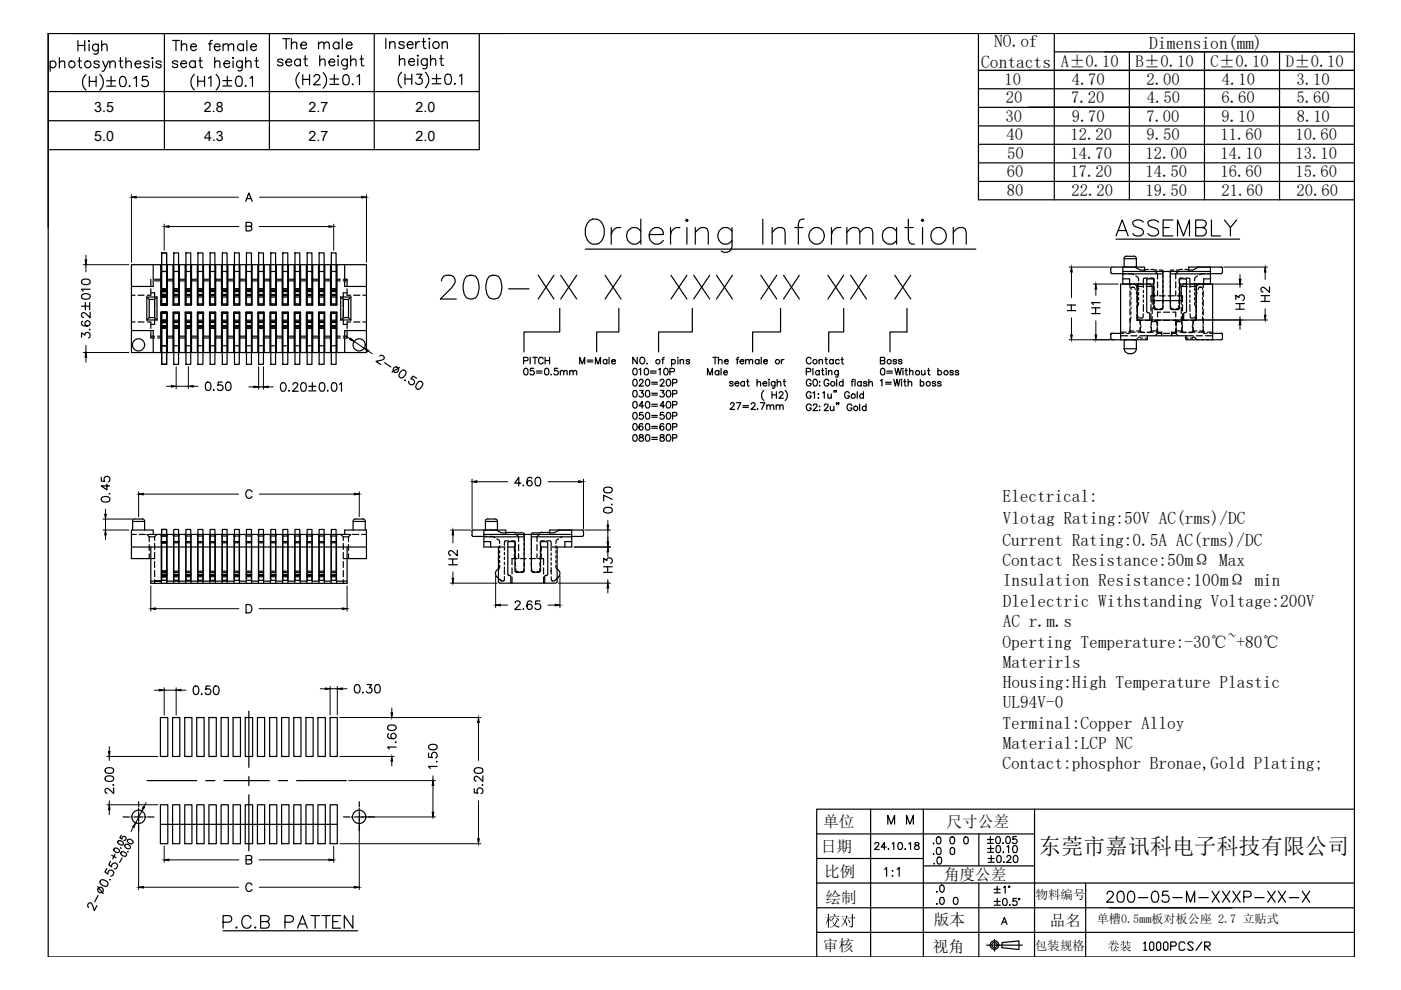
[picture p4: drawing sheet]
<svg xmlns="http://www.w3.org/2000/svg" width="297mm" height="210mm" viewBox="0 0 297 210" stroke-linecap="round" stroke-linejoin="round" font-family="sans-serif">
<defs><g id="words">
<text font-size="11.5" x="123.1" y="54.7">Ordering Information</text>
<text font-size="7.5" x="235.7" y="51.9">ASSEMBLY</text>
<text font-size="6.6" x="46.6" y="198.6">P.C.B PATTEN</text>
<g font-size="4.9">
<text x="270.2" y="65.3" transform="rotate(-90 270.2 65.3)">H2</text>
<text x="234.6" y="67.7" transform="rotate(-90 234.6 67.7)">H1</text>
<text x="264.9" y="66.7" transform="rotate(-90 264.9 66.7)">H3</text>
<text x="42.7" y="84">0.50</text>
<text x="130.9" y="110.1" transform="rotate(-90 130.9 110.1)">0.70</text>
<text x="98.1" y="121" transform="rotate(-90 98.1 121)">H2</text>
<text x="130.9" y="122.4" transform="rotate(-90 130.9 122.4)">H3</text>
<text x="108.3" y="130.5">2.65</text>
<text x="40.2" y="148.5">0.50</text>
<text x="74.1" y="148.2">0.30</text>
<text x="93.8" y="164" transform="rotate(-90 93.8 164)">1.50</text>
<text x="25.4" y="169.3" transform="rotate(-90 25.4 169.3)">2.00</text>
<text x="103.7" y="169.3" transform="rotate(-90 103.7 169.3)">5.20</text>
<text x="187.3" y="176">M M</text>
<text x="186.6" y="187">1:1</text>
<text x="197.6" y="190.5">.0</text>
<text x="241.7" y="202.8">1000PCS/R</text>
</g>
<text font-size="4.7" x="220.3" y="181.1">东莞市嘉讯科电子科技有限公司</text>
<g font-size="4.4">
<text x="122.1" y="78.3">M=Male</text>
<text x="196.8" y="182.4">.0 0</text>
<text x="197.2" y="184.5">.0</text>
<text x="211.3" y="197.2">A</text>
</g>
<text font-size="4" x="225.4" y="67">H</text>
<g font-size="3.7">
<text x="210.8" y="10">NO.of</text>
<text x="243.6" y="10.4">Dimension(mm)</text>
<text x="208" y="14.3">Contacts</text>
<text x="212.6" y="106.4">Electrical:</text>
<text x="212.6" y="111.1">Vlotag Rating:50V AC(rms)/DC</text>
<text x="212.6" y="115.8">Current Rating:0.5A AC(rms)/DC</text>
<text x="212.6" y="120">Contact Resistance:50mΩ Max</text>
<text x="212.7" y="124.3">Insulation Resistance:100mΩ min</text>
<text x="212.6" y="128.6">Dlelectric Withstanding Voltage:200V</text>
<text x="212.5" y="137.3">Operting Temperature:-30℃~+80℃</text>
<text x="212.7" y="132.9">AC r.m.s</text>
<text x="212.7" y="141.6">Materirls</text>
<text x="212.6" y="145.9">Housing:High Temperature Plastic</text>
<text x="212.6" y="154.5">Terminal:Copper Alloy</text>
<text x="212.6" y="150.2">UL94V-0</text>
<text x="212.7" y="158.7">Material:LCP NC</text>
<text x="212.6" y="163">Contact:phosphor Bronae,Gold Plating;</text>
</g>
<g font-size="3.5">
<text x="213" y="17.9">10</text>
<text x="224.9" y="14.2">A±0.10</text>
<text x="227.2" y="17.9">4.70</text>
<text x="240.8" y="14.2">B±0.10</text>
<text x="243.1" y="17.9">2.00</text>
<text x="256.6" y="14.2">C±0.10</text>
<text x="259.1" y="17.9">4.10</text>
<text x="272.6" y="14.2">D±0.10</text>
<text x="274.9" y="17.9">3.10</text>
<text x="213.2" y="21.9">20</text>
<text x="227.1" y="21.9">7.20</text>
<text x="243.1" y="21.9">4.50</text>
<text x="259" y="21.9">6.60</text>
<text x="274.9" y="21.9">5.60</text>
<text x="213.2" y="25.8">30</text>
<text x="213.4" y="29.7">40</text>
<text x="227" y="29.7">12.20</text>
<text x="227.2" y="25.8">9.70</text>
<text x="243" y="25.8">7.00</text>
<text x="243.1" y="29.7">9.50</text>
<text x="258.8" y="29.7">11.60</text>
<text x="259" y="25.8">9.10</text>
<text x="274.7" y="29.7">10.60</text>
<text x="274.9" y="25.8">8.10</text>
<text x="213.5" y="33.6">50</text>
<text x="227" y="33.6">14.70</text>
<text x="242.9" y="33.6">12.00</text>
<text x="258.8" y="33.6">14.10</text>
<text x="274.7" y="33.6">13.10</text>
<text x="213.5" y="37.6">60</text>
<text x="213.5" y="41.5">80</text>
<text x="227" y="37.5">17.20</text>
<text x="227.2" y="41.5">22.20</text>
<text x="242.9" y="37.5">14.50</text>
<text x="242.9" y="41.5">19.50</text>
<text x="258.8" y="37.5">16.60</text>
<text x="259" y="41.5">21.60</text>
<text x="274.7" y="37.5">15.60</text>
<text x="274.9" y="41.5">20.60</text>
</g>
<g font-size="3.3">
<text x="174.6" y="175.3">单位</text>
<text x="200.7" y="175.3">尺寸公差</text>
<text x="174" y="180.7">日期</text>
<text x="174.8" y="186">比例</text>
<text x="175" y="191.4">绘制</text>
<text x="200.1" y="186.5">角度公差</text>
<text x="198" y="196.2">版本</text>
<text x="222.6" y="196.3">品名</text>
<text x="174.5" y="201.7">审核</text>
<text x="197.8" y="201.9">视角</text>
</g>
<g font-size="3">
<text x="20" y="23.7">3.5</text>
<text x="43.2" y="23.7">2.8</text>
<text x="65.4" y="23.7">2.7</text>
<text x="88.1" y="23.7">2.0</text>
<text x="20" y="29.9">5.0</text>
<text x="43.3" y="29.9">4.3</text>
<text x="65.4" y="29.9">2.7</text>
<text x="88.1" y="29.9">2.0</text>
</g>
<g font-size="2.7">
<text x="219.6" y="190.7">物料编号</text>
<text x="219.4" y="201.4">包装规格</text>
</g>
<text font-size="2.6" x="232.6" y="195.8">单槽0.5mm板对板公座 2.7 立贴式</text>
</g></defs>
<!-- layer: 0 -->
<g fill="none" stroke="#000" stroke-width=".25">
<path d="M10.2 19.4h91.4M10.6 13.2a.68 .68 0 0 1 1-.1 .68 .68 0 0 1 0 1 .68 .68 0 0 1-1-.1M10.6 12.9v2.2M12.6 13.3a.79 .79 0 0 1 1-.3l.1 1.4M12.6 12.2v2.2M16.5 8.6v2.2M16.5 9.6h1.5M16.5 12.9h.7M16.8 12.2v1.8l.1 .3 .4 .1M18 8.6v2.2M18.2 15.8a2.19 2.19 0 0 0 0 3.3M18.8 8.7h.2l-.1 .1z"/>
<path d="M18.9 9.3v1.5M18.9 16.2v2.2M18.9 17.3h1.5M20.4 16.2v2.2M20.8 9.3v1.7a.58 .58 0 0 1-.9 .4M20.8 9.6a.68 .68 0 0 0-1-.1 .68 .68 0 0 0 0 1 .68 .68 0 0 0 1-.1M21.1 13.2a.68 .68 0 0 0-1.2 0l.1 .2 .9 .3 .2 .3a.64 .64 0 0 1-.6 .4 .64 .64 0 0 1-.6-.4M21.2 15.8a2.19 2.19 0 0 1 0 3.3M21.6 9.7a.73 .73 0 0 1 1-.3l.1 1.4M21.6 8.6v2.2M21.8 12.9l.6 1.5 .6-1.5M22.4 14.4l-.5 .7h-.3"/>
<path d="M22.6 17.1h1.9M22.6 18.3h1.9M23.3 13.3a.73 .73 0 0 1 1-.3l.1 1.4M23.3 12.9v1.5M23.6 16.2v1.9M25.2 12.9h.8M25.5 12.2v1.8l.2 .3 .3 .1M25.6 16.3a.66 .66 0 0 1 1 .3 1.63 1.63 0 0 1-.2 1.7 .73 .73 0 0 1-1-.3 1.9 1.9 0 0 1 .2-1.7zM26.7 13.3a.73 .73 0 0 1 1-.3l.1 1.4M26.7 12.2v2.2M27.5 18.1l-.1 .2h.2M28.4 16.6l.5-.4v2.2"/>
<path d="M28.6 13.5h1.3a.65 .65 0 0 0-1-.5 .65 .65 0 0 0-.1 1l.1 .3a.59 .59 0 0 0 1-.3M31.3 16.2h-1.1v.9a.76 .76 0 0 1 1.1 .1 .76 .76 0 0 1-.2 1.1 .76 .76 0 0 1-1.1-.3M31.6 13.2a.68 .68 0 0 0-1.1 0l.1 .2 .9 .3 .1 .3a.64 .64 0 0 1-.5 .4 .64 .64 0 0 1-.6-.4M32.2 12.3h.2v.1zM32.4 12.9v1.5M34.2 13.2a.63 .63 0 0 0-1.1 0l.1 .2 .9 .3 .1 .3a.6 .6 0 0 1-.6 .4 .6 .6 0 0 1-.5-.4M34.9 7.1v24.6M36.6 8.6h1.4M37.3 8.6v2.1M37.7 13.2a.68 .68 0 0 0-1.2 0l.2 .2 .9 .3 .1 .3a.64 .64 0 0 1-.6 .4 .64 .64 0 0 1-.6-.4M38.3 13.5h1.3a.66 .66 0 0 0-1-.5 .66 .66 0 0 0-.2 1 .64 .64 0 0 0 .6 .4 .64 .64 0 0 0 .6-.4M38.5 9.7l.5-.4 .5 .1 .1 1.3"/>
<path d="M38.5 8.6v2.1M40.4 9.9h1.2a.66 .66 0 0 0-.9-.5 .66 .66 0 0 0-.2 1 .64 .64 0 0 0 .6 .4 .64 .64 0 0 0 .5-.4M41.2 15.8a2.19 2.19 0 0 0 0 3.2M41.4 13.2a.7 .7 0 0 0-1-.1 .7 .7 0 0 0 0 1 .7 .7 0 0 0 1-.1M41.4 12.9v1.4M41.9 16.2v2.1M41.9 17.2h1.5M42.1 12.9h.8M42.4 12.2v1.7l.1 .3 .4 .1M43.4 16.2v2.1M44.2 16.6l.5-.4v2.1M44.2 9.3h.7"/>
<path d="M45 8.6l-.4 .1-.1 .3v1.7M45.4 9.9h1.3a.66 .66 0 0 0-1-.5 .66 .66 0 0 0-.2 1 .64 .64 0 0 0 .6 .4 .64 .64 0 0 0 .6-.4M45.5 13.3a.73 .73 0 0 1 1-.3l.1 1.3M45.5 12.2v2.1M45.8 15.8a2.19 2.19 0 0 1 0 3.2M47.3 17.1h1.8M47.3 18.2h1.8M47.3 9.7l.5-.4 .5 .1 .1 1.3M47.3 9.3v1.4M47.5 13.5h1.2a.66 .66 0 0 0-.9-.5 .66 .66 0 0 0-.2 1 .64 .64 0 0 0 .5 .4 .64 .64 0 0 0 .6-.4M48.2 16.2v1.8M48.4 9.7l.5-.4 .6 .1v1.3"/>
<path d="M49.3 12.3h.2l-.1 .1zM49.4 12.9v1.4M50.3 16.3a.66 .66 0 0 1 1 .3 1.9 1.9 0 0 1-.2 1.6 .73 .73 0 0 1-1-.3 1.6 1.6 0 0 1 .2-1.6zM51.4 12.9v1.6a.58 .58 0 0 1-1 .4M51.4 13.2a.68 .68 0 0 0-1-.1 .68 .68 0 0 0 0 1 .68 .68 0 0 0 1-.1M51.6 9.6a.7 .7 0 0 0-1-.1 .7 .7 0 0 0 0 1 .7 .7 0 0 0 1-.1M51.6 9.3v1.4M52.1 13.3a.73 .73 0 0 1 1-.3l.1 1.3M52.1 18.1v.2l.1-.1M52.1 12.2v2.1M52.3 8.6v2.1M53 16.6l.5-.4v2.1"/>
<path d="M53.1 9.9h1.3a.66 .66 0 0 0-1-.5 .66 .66 0 0 0-.2 1 .64 .64 0 0 0 .6 .4 .64 .64 0 0 0 .6-.4M54 12.9h.8M54.4 12.2v1.7l.1 .3 .4 .1M57.1 7.1v24.6M60 8.2h1.4M60 12.9a.64 .64 0 0 0-.6-.4 .64 .64 0 0 0-.5 .4v.2a.98 .98 0 0 1 1.1 .6 .68 .68 0 0 1-1.1 0M60.6 13.2h1.2a.62 .62 0 0 0-.6-.7 .62 .62 0 0 0-.6 .7 .67 .67 0 0 0 .4 .7 .67 .67 0 0 0 .8-.2M60.7 8.2v2.2M61.8 9.3l.5-.4 .5 .1 .1 1.4M61.8 8.2v2.2M63.5 15.4a2.23 2.23 0 0 0 0 3.3M63.7 12.9a.68 .68 0 0 0-1-.2 .68 .68 0 0 0 0 1.1 .68 .68 0 0 0 1-.1"/>
<path d="M63.7 12.5v1.5M63.8 9.6h1.2a.64 .64 0 0 0-.8-.7 .64 .64 0 0 0-.4 .9 .66 .66 0 0 0 .5 .6 .66 .66 0 0 0 .7-.3M64.2 15.8v2.2M64.2 16.8h1.4M64.4 12.5h.7M64.7 11.8v1.8l.1 .3 .4 .1M65.6 15.8v2.2M66.6 16.3l.4-.5h.4l.3 .2a.72 .72 0 0 1-.2 1l-1 1h1.4M67.5 9.3l.6-.4 .5 .1 .1 1.4M67.5 8.9v1.5M67.8 12.9l.5-.4 .5 .1 .1 1.4M67.8 11.8v2.2"/>
<path d="M68.5 15.4a2.23 2.23 0 0 1 0 3.3M68.7 9.3l.5-.4 .5 .1 .1 1.4M69.7 13.2h1.3a.62 .62 0 0 0-.6-.7 .62 .62 0 0 0-.7 .7 .68 .68 0 0 0 .4 .7 .68 .68 0 0 0 .9-.2M69.9 16.7h1.9M69.9 17.9h1.9M70.9 15.8v1.9M71.7 11.8l.1 .1-.1 .1zM71.7 12.5v1.5M71.9 9.3a.68 .68 0 0 0-1.1-.1 .68 .68 0 0 0 0 1 .68 .68 0 0 0 1.1-.1M71.9 8.9v1.5M72.6 8.2v2.2M73 15.9a.66 .66 0 0 1 1 .3 1.95 1.95 0 0 1-.2 1.7 .71 .71 0 0 1-1.1-.3 1.84 1.84 0 0 1 .3-1.7z"/>
<path d="M73.4 9.6h1.2a.64 .64 0 0 0-.7-.7 .64 .64 0 0 0-.5 .9 .66 .66 0 0 0 .5 .6 .66 .66 0 0 0 .7-.3M73.6 12.5l-.1 2-.2 .2-.6-.1M73.6 12.9a.68 .68 0 0 0-1-.2 .68 .68 0 0 0 0 1.1 .68 .68 0 0 0 1-.1M74.4 12.9l.5-.4 .5 .1 .1 1.4M74.4 11.8v2.2M74.8 17.8l-.1 .1h.2M75.7 16.2l.5-.4v2.2M76.3 12.5h.8M76.6 11.8v1.8l.1 .3 .4 .1M79.3 7.1v24.6M81.8 8.1v2.2M82.6 9.3l.5-.5 .6 .1v1.4"/>
<path d="M82.6 8.8v1.5M84.7 12.9l.5-.5 .5 .1 .1 1.4M84.7 11.7v2.2M85.1 15.3a2.23 2.23 0 0 0 0 3.3M85.7 9.1a.68 .68 0 0 0-1.1 0 1.12 1.12 0 0 0 1 .5l.1 .4a.68 .68 0 0 1-1.1 0M85.9 16.7h1.4M85.9 15.7v2.2M86.3 9.5h1.3a.63 .63 0 0 0-.8-.7 .63 .63 0 0 0-.5 .8 .66 .66 0 0 0 .5 .7 .66 .66 0 0 0 .8-.3M86.6 13.1h1.3l-.1-.5a.69 .69 0 0 0-1 .1 .69 .69 0 0 0 .1 1 .69 .69 0 0 0 1-.1M87.3 15.7v2.2M88.2 8.8v1.5M88.3 15.7h1.2l-.7 .8a.72 .72 0 0 1 .7 1.1 .72 .72 0 0 1-1.3 .1l-.1-.2"/>
<path d="M88.6 11.7l.1 .1-.1 .1zM88.6 12.4v1.5M89 8.8a.7 .7 0 0 0-.8 .7M89.5 8.8h.7M89.8 8.1v1.7l.1 .4 .4 .1M90.2 15.3a2.23 2.23 0 0 1 0 3.3M90.6 12.4v1.7l-.2 .3a.58 .58 0 0 1-.8 .1M90.6 12.7a.71 .71 0 0 0-1.1-.1 .71 .71 0 0 0 0 1.1 .71 .71 0 0 0 1.1-.1M91 8.1l.2 .1-.2 .1zM91 8.8v1.5M91.3 12.9l.5-.5 .5 .1 .1 1.4M91.3 11.7v2.2"/>
<path d="M91.6 16.7h1.8M91.6 17.8h1.8M92.6 15.7v1.9M93.2 12.4h.8M93.5 11.7v1.7l.1 .4 .4 .1M93.7 9.3l.5-.5 .6 .1v1.4M93.7 8.8v1.5M94.6 15.8a.73 .73 0 0 1 1 .3 1.11 1.11 0 0 1-.7 1.8 1.43 1.43 0 0 1-.3-2.1zM96.4 17.7l-.1 .1 .1 .1 .1-.1M97.4 16.1l.5-.4v2.2M101.6 7.1v24.6h-91.4M106.9 7.1h-96.7v41.1"/>
<path d="M207.4 14.9h79.8M207.4 7.1v35.3h79.8M207.4 18.8h79.8M223.5 11h63.7M223.5 7.1v35.3M239.5 11v31.4M255.4 11v31.4M271.3 11v31.4M10.2 25.6h91.4M207.4 22.8h79.8M207.4 26.7h79.8M207.4 30.6h79.8"/>
<path d="M207.4 34.5h79.8M207.4 38.5h79.8M218.1 22.8h63.9h-63.9M17.4 59.4a1.17 1.17 0 0 1 1.7 .3v.1a1.06 1.06 0 0 1-1.8 0zM27.9 56.1h49.8v18.6h-49.8zM32.5 56.1v4.6h-4.6M34.1 56.1v8.6M34.2 56.1v8.6v-7.1M34.2 57.6h1.2h-1.2M35.4 56.1v8.6v-7.1M35.4 56.1v8.6M36.7 56.1v8.6h1.3v-8.6"/>
<path d="M36.8 56.1v8.6M36.8 57.6h1.1M37.9 56.1v8.6M39.3 56.1v8.6h1.3v-8.6M39.4 56.1v8.6M39.4 57.6h1.1M40.5 56.1v8.6M41.8 56.1v8.6h1.4v-8.6M41.9 56.1v8.6M41.9 57.6h1.2M43.1 56.1v8.6M44.4 56.1v8.6h1.3v-8.6"/>
<path d="M44.5 56.1v8.6M44.5 57.6h1.1M45.6 56.1v8.6M47 56.1v8.6h1.3v-8.6M47.1 56.1v8.6M47.1 57.6h1.1M48.2 56.1v8.6M49.5 56.1v8.6h1.4v-8.6M49.6 56.1v8.6M49.6 57.6h1.2M50.8 56.1v8.6M52.1 42.7l.7-1.8 .7 1.8"/>
<path d="M52.1 56.1v8.6h1.3v-8.6M52.2 48l1-.1 .2-.4-.5-.4h-.7v1.9h.7l.4-.2 .1-.5-.5-.3M52.2 56.1v8.6M52.2 57.6h1.2M52.3 42.1h.9M53.4 56.1v8.6M54.7 56.1v8.6h1.3v-8.6M54.8 56.1v8.6M54.8 57.6h1.1M55.9 56.1v8.6M57.2 56.1v8.6h1.4v-8.6M57.3 56.1v8.6"/>
<path d="M57.3 57.6h1.2M58.5 56.1v8.6M59.8 56.1v8.6h1.3v-8.6M59.9 56.1v8.6M59.9 57.6h1.2M61.1 56.1v8.6M62.4 56.1v8.6h1.3v-8.6M62.5 56.1v8.6M62.5 57.6h1.1M63.6 56.1v8.6M65 56.1v8.6h1.3v-8.6M65.1 56.1v8.6"/>
<path d="M65.1 57.6h1.1M66.2 56.1v8.6M67.5 56.1v8.6h1.3v-8.6M67.6 56.1v8.6M67.6 57.6h1.2M68.8 56.1v8.6M70.1 56.1v8.6h1.3v-8.6M70.2 56.1v8.6M70.2 57.6h1.1M71.3 56.1v8.6M73.1 56.1v4.6h4.6M93.6 59.5a1.26 1.26 0 0 1 1-1.1h1a1.21 1.21 0 0 1 .7 1.9l-.5 .7-2.4 2.4h3.3"/>
<path d="M98.9 58.6a1.7 1.7 0 0 1 2.4 .7 4.1 4.1 0 0 1-.4 3.8 1.62 1.62 0 0 1-2.5-.7 4.1 4.1 0 0 1 .5-3.8zM103.7 58.6l.8-.2 1.2 .2a3.9 3.9 0 0 1 0 4.5 1.62 1.62 0 0 1-2.4-.7 4.1 4.1 0 0 1 .4-3.8zM114.1 58.4l3.3 5M117.4 58.4l-3.3 5M118.9 58.4l3.4 5M122.3 58.4l-3.4 5M124.1 52.8h82.8M128.3 58.4l3.4 5M131.7 58.4l-3.4 5M142.3 58.4l3.3 5M145.6 58.4l-3.3 5M147.1 58.4l3.4 5"/>
<path d="M150.5 58.4l-3.4 5M151.9 58.4l3.4 5M155.3 58.4l-3.4 5M161.3 58.4l3.4 5M164.7 58.4l-3.4 5M166.1 58.4l3.4 5M169.5 58.4l-3.4 5M175.5 58.4l3.4 5M178.9 58.4l-3.4 5M180.4 58.4l3.3 5M183.7 58.4l-3.3 5M189.7 58.4l3.4 5"/>
<path d="M193.1 58.4l-3.4 5M236.6 50.7h26.2M238.1 57.6h18.5M238.1 59.1h1.4v1.1M238.1 58.1h8.5M238.4 56.6v-1.8h2.5v1.8M238.8 54.3l-.4 .3-.1 .2M240.4 54.3l.5 .3v.2M242.7 57.6v-1h-4.6v3.6M243.1 59.4v6.6M243.4 59.1l-.3 .3M246.6 57.6v7.8l-.3 .2h-1.4l-.3-.2v-6l-.3-.3h-.9"/>
<path d="M248.1 57.6v7.8l.3 .2h1.4l.3-.2v-6M248.1 58.1h8.5M250.3 59.1l-.3 .3M250.3 59.1h1l.3 .3v6.6M252 57.6v-1h4.6v3.6M256.6 59.1h-1.4v1.1M17.3 71.5v-.9l.7 .5a.59 .59 0 0 1 1-.5 .59 .59 0 0 1-.2 1.1M17.3 64.9h1.6M17.4 62.5a1.17 1.17 0 0 1 1.7 .3v.1a1.06 1.06 0 0 1-1.8 0zM17.5 68.1a.52 .52 0 0 0-.1 .8 1.05 1.05 0 0 0 1.7-.4 .55 .55 0 0 0-.6-.5 .55 .55 0 0 0-.5 .6 .55 .55 0 0 0 .5 .5M18.1 64.1v1.6M19 69.8v.2l-.1-.1"/>
<path d="M19 64.1v1.6M19.1 66.2v1.2l-.8-.9a.58 .58 0 0 0-.9-.1l-.1 .6 .4 .3M19.1 61.3h-1.8l.3 .5M27.9 70.1h4.6v4.6M31.1 67.8h2.2M31.1 63h2.2M31.1 63l.5 .5M31.1 63v4.8M31.6 67.3h1.2M31.6 63.5h1.2M31.6 67.3l-.5 .5M31.6 63.5v3.8"/>
<path d="M32.8 67.3l.5 .5M32.8 63.5v3.8M33.3 63l-.5 .5M33.3 63v4.8M34.1 64.7h1.3h-1.3M34.1 66.2v8.5v-8.5h1.3v8.5v-8.5zM34.2 73.3v-7.1v8.5M34.2 69.3h1.2h-1.2M34.2 67.9h1.2h-1.2M34.2 64.4h1.2h-1.2M34.2 62.4h1.2h-1.2M34.2 61.8h1.2h-1.2"/>
<path d="M34.2 61.5h1.2h-1.2M34.2 61.2h1.2h-1.2M34.3 66.2h1v11h-1zM35.4 73.3v-7.1v8.5M35.4 73.3h-1.2h1.2M35.4 69.6h-1.2h1.2M35.4 69.4h-1.2h1.2M35.4 69h-1.2h1.2M35.4 68.4h-1.2h1.2M35.4 68.1h-1.2h1.2M35.4 66.4h-1.2h1.2M35.4 63h-1.2h1.2"/>
<path d="M35.4 62.7h-1.2h1.2M35.4 61.6h-1.2h1.2M36.7 74.7v-8.5h1.3v8.5M36.8 66.2v8.5M36.8 73.3h1.1M36.8 69.6h1.1M36.8 69.4h1.1M36.8 69.3h1.1M36.8 69h1.1M36.8 68.4h1.1M36.8 68.1h1.1M36.8 67.9h1.1"/>
<path d="M36.8 66.4h1.1M36.8 64.4h1.1M36.8 63h1.1M36.8 62.7h1.1M36.8 62.4h1.1M36.8 61.8h1.1M36.8 61.6h1.1M36.8 61.5h1.1M36.8 61.2h1.1M37.9 66.2v7.1M37.9 73.3v1.4M39.3 74.7v-8.5h1.3v8.5"/>
<path d="M39.4 66.2v8.5M39.4 73.3h1.1M39.4 69.6h1.1M39.4 69.4h1.1M39.4 69.3h1.1M39.4 69h1.1M39.4 68.4h1.1M39.4 68.1h1.1M39.4 67.9h1.1M39.4 66.4h1.1M39.4 64.4h1.1M39.4 63h1.1"/>
<path d="M39.4 62.7h1.1M39.4 62.4h1.1M39.4 61.8h1.1M39.4 61.6h1.1M39.4 61.5h1.1M39.4 61.2h1.1M40.5 66.2v7.1M40.5 73.3v1.4M41.8 74.7v-8.5h1.4v8.5M41.9 66.2v8.5M41.9 73.3h1.2M41.9 69.6h1.2"/>
<path d="M41.9 69.4h1.2M41.9 69.3h1.2M41.9 69h1.2M41.9 68.4h1.2M41.9 68.1h1.2M41.9 67.9h1.2M41.9 66.4h1.2M41.9 64.4h1.2M41.9 63h1.2M41.9 62.7h1.2M41.9 62.4h1.2M41.9 61.8h1.2"/>
<path d="M41.9 61.6h1.2M41.9 61.5h1.2M41.9 61.2h1.2M43.1 66.2v7.1M43.1 73.3v1.4M44.4 74.7v-8.5h1.3v8.5M44.5 66.2v8.5M44.5 73.3h1.1M44.5 69.6h1.1M44.5 69.4h1.1M44.5 69.3h1.1M44.5 69h1.1"/>
<path d="M44.5 68.4h1.1M44.5 68.1h1.1M44.5 67.9h1.1M44.5 66.4h1.1M44.5 64.4h1.1M44.5 63h1.1M44.5 62.7h1.1M44.5 62.4h1.1M44.5 61.8h1.1M44.5 61.6h1.1M44.5 61.5h1.1M44.5 61.2h1.1"/>
<path d="M45.6 66.2v7.1M45.6 73.3v1.4M47 74.7v-8.5h1.3v8.5M47.1 66.2v8.5M47.1 73.3h1.1M47.1 69.6h1.1M47.1 69.4h1.1M47.1 69.3h1.1M47.1 69h1.1M47.1 68.4h1.1M47.1 68.1h1.1M47.1 67.9h1.1"/>
<path d="M47.1 66.4h1.1M47.1 64.4h1.1M47.1 63h1.1M47.1 62.7h1.1M47.1 62.4h1.1M47.1 61.8h1.1M47.1 61.6h1.1M47.1 61.5h1.1M47.1 61.2h1.1M48.2 66.2v7.1M48.2 73.3v1.4M49.5 74.7v-8.5h1.4v8.5"/>
<path d="M49.6 66.2v8.5M49.6 73.3h1.2M49.6 69.6h1.2M49.6 69.4h1.2M49.6 69.3h1.2M49.6 69h1.2M49.6 68.4h1.2M49.6 68.1h1.2M49.6 67.9h1.2M49.6 66.4h1.2M49.6 64.4h1.2M49.6 63h1.2"/>
<path d="M49.6 62.7h1.2M49.6 62.4h1.2M49.6 61.8h1.2M49.6 61.6h1.2M49.6 61.5h1.2M49.6 61.2h1.2M50.8 66.2v7.1M50.8 73.3v1.4M52.1 74.7v-8.5h1.3v8.5M52.2 66.2v8.5M52.2 73.3h1.2M52.2 69.6h1.2"/>
<path d="M52.2 69.4h1.2M52.2 69.3h1.2M52.2 69h1.2M52.2 68.4h1.2M52.2 68.1h1.2M52.2 67.9h1.2M52.2 66.4h1.2M52.2 64.4h1.2M52.2 63h1.2M52.2 62.7h1.2M52.2 62.4h1.2M52.2 61.8h1.2"/>
<path d="M52.2 61.6h1.2M52.2 61.5h1.2M52.2 61.2h1.2M53.4 66.2v7.1M53.4 73.3v1.4M54.7 74.7v-8.5h1.3v8.5M54.8 66.2v8.5M54.8 73.3h1.1M54.8 69.6h1.1M54.8 69.4h1.1M54.8 69.3h1.1M54.8 69h1.1"/>
<path d="M54.8 68.4h1.1M54.8 68.1h1.1M54.8 67.9h1.1M54.8 66.4h1.1M54.8 64.4h1.1M54.8 63h1.1M54.8 62.7h1.1M54.8 62.4h1.1M54.8 61.8h1.1M54.8 61.6h1.1M54.8 61.5h1.1M54.8 61.2h1.1"/>
<path d="M55.9 66.2v7.1M55.9 73.3v1.4M57.2 74.7v-8.5h1.4v8.5M57.3 66.2v8.5M57.3 73.3h1.2M57.3 69.6h1.2M57.3 69.4h1.2M57.3 69.3h1.2M57.3 69h1.2M57.3 68.4h1.2M57.3 68.1h1.2M57.3 67.9h1.2"/>
<path d="M57.3 66.4h1.2M57.3 64.4h1.2M57.3 63h1.2M57.3 62.7h1.2M57.3 62.4h1.2M57.3 61.8h1.2M57.3 61.6h1.2M57.3 61.5h1.2M57.3 61.2h1.2M58.5 66.2v7.1M58.5 73.3v1.4M59.8 74.7v-8.5h1.3v8.5"/>
<path d="M59.9 66.2v8.5M59.9 73.3h1.2M59.9 69.6h1.2M59.9 69.4h1.2M59.9 69.3h1.2M59.9 69h1.2M59.9 68.4h1.2M59.9 68.1h1.2M59.9 67.9h1.2M59.9 66.4h1.2M59.9 64.4h1.2M59.9 63h1.2"/>
<path d="M59.9 62.7h1.2M59.9 62.4h1.2M59.9 61.8h1.2M59.9 61.6h1.2M59.9 61.5h1.2M59.9 61.2h1.2M61.1 66.2v7.1M61.1 73.3v1.4M62.4 74.7v-8.5h1.3v8.5M62.5 66.2v8.5M62.5 73.3h1.1M62.5 69.6h1.1"/>
<path d="M62.5 69.4h1.1M62.5 69.3h1.1M62.5 69h1.1M62.5 68.4h1.1M62.5 68.1h1.1M62.5 67.9h1.1M62.5 66.4h1.1M62.5 64.4h1.1M62.5 63h1.1M62.5 62.7h1.1M62.5 62.4h1.1M62.5 61.8h1.1"/>
<path d="M62.5 61.6h1.1M62.5 61.5h1.1M62.5 61.2h1.1M63.6 66.2v7.1M63.6 73.3v1.4M65 74.7v-8.5h1.3v8.5M65.1 66.2v8.5M65.1 73.3h1.1M65.1 69.6h1.1M65.1 69.4h1.1M65.1 69.3h1.1M65.1 69h1.1"/>
<path d="M65.1 68.4h1.1M65.1 68.1h1.1M65.1 67.9h1.1M65.1 66.4h1.1M65.1 64.4h1.1M65.1 63h1.1M65.1 62.7h1.1M65.1 62.4h1.1M65.1 61.8h1.1M65.1 61.6h1.1M65.1 61.5h1.1M65.1 61.2h1.1"/>
<path d="M66.2 66.2v7.1M66.2 73.3v1.4M67.5 74.7v-8.5h1.3v8.5M67.6 66.2v8.5M67.6 73.3h1.2M67.6 69.6h1.2M67.6 69.4h1.2M67.6 69.3h1.2M67.6 69h1.2M67.6 68.4h1.2M67.6 68.1h1.2M67.6 67.9h1.2"/>
<path d="M67.6 66.4h1.2M67.6 64.4h1.2M67.6 63h1.2M67.6 62.7h1.2M67.6 62.4h1.2M67.6 61.8h1.2M67.6 61.6h1.2M67.6 61.5h1.2M67.6 61.2h1.2M68.8 66.2v7.1M68.8 73.3v1.4M70.1 74.7v-8.5h1.3v8.5"/>
<path d="M70.2 66.2v8.5M70.2 73.3h1.1M70.2 69.6h1.1M70.2 69.4h1.1M70.2 69.3h1.1M70.2 69h1.1M70.2 68.4h1.1M70.2 68.1h1.1M70.2 67.9h1.1M70.2 66.4h1.1M70.2 64.4h1.1M70.2 63h1.1"/>
<path d="M70.2 62.7h1.1M70.2 62.4h1.1M70.2 61.8h1.1M70.2 61.6h1.1M70.2 61.5h1.1M70.2 61.2h1.1M71.3 66.2v7.1M71.3 73.3v1.4M72.2 63v4.8M72.2 63l.6 .5M72.2 67.8h2.2M72.2 63h2.2"/>
<path d="M72.8 67.3l-.6 .5M72.8 67.3h1.1M72.8 63.5h1.1M72.8 63.5v3.8M73.9 63.5v3.8M73.9 67.3l.5 .5M74.4 63v4.8M74.4 63l-.5 .5M77.7 70.1h-4.6v4.6M80.5 75.5l.2-.2a.6 .6 0 0 1 .8 .7l-.3 .3-1.5 .3 1 .7M81.5 76.9l1.4 .9M84.7 77.9l-1.6 1"/>
<path d="M84.9 78.9l.3-.3a.56 .56 0 0 1 .6 0 .56 .56 0 0 1 .3 .5 .92 .92 0 0 1-1.3 .9 .84 .84 0 0 1 .1-1.1zM107.8 61.2h4.4M111 76.5l.8-.1 .1-.5-.9-.1v1.4M111.2 78.2a.45 .45 0 0 1 .7 .1l-.1 1.1a.7 .7 0 0 1-.8-.4 .7 .7 0 0 1 .2-.8zM112.4 75.8v1.4M113 75.8h.9M113.2 78.1h-.7l-.1 .6a.5 .5 0 0 1 .8-.1 .5 .5 0 0 1-.1 .8 .5 .5 0 0 1-.7-.2M113.4 75.8v1.4M113.7 78.7h1.2M113.7 79.1h1.2M115.2 76.1a.5 .5 0 0 0-.6-.3 .5 .5 0 0 0-.4 .5v.3a.5 .5 0 0 0 .4 .6 .5 .5 0 0 0 .6-.4M115.6 75.8v1.4"/>
<path d="M115.6 76.4h.9M115.6 78.2a.45 .45 0 0 1 .7 .1l.1 .4a.61 .61 0 0 1-.6 .8l-.3-.3v-.5zM116.5 75.8v1.4M116.9 79.4h-.1h.1M118.3 78.1h-.7l-.1 .6a.49 .49 0 0 1 .8 0 .49 .49 0 0 1-.1 .7 .49 .49 0 0 1-.8-.2M118.7 65.4v5h-7.6v4.2M118.8 78.8l.3-.2h.3l.1 .9M118.8 78.6v.9M119.5 78.8l.4-.2h.3v.9M131.2 65.4v5h-4.7v4.2M134.2 78.3a.44 .44 0 0 1 .4-.2 .44 .44 0 0 1 .4 .2l.1 .4a.61 .61 0 0 1-.6 .8l-.3-.3zM135.1 75.8v1.4l-.9-1.4v1.4"/>
<path d="M135.5 78.3l.3-.2v1.4M135.8 75.9l.1-.1a.66 .66 0 0 1 .8 .6 .66 .66 0 0 1-.8 .7l-.2-.5zM136.6 78.3a.44 .44 0 0 1 .4-.2 .44 .44 0 0 1 .4 .2l.1 .4a.61 .61 0 0 1-.5 .8l-.4-.3zM137.2 77v.2l.1-.1M137.9 78.7h1.2M137.9 79.1h1.2M139.6 78.3l.4-.2v1.4M140.3 76.2h.5M140.8 78.3a.44 .44 0 0 1 .4-.2 .44 .44 0 0 1 .4 .2l.1 .4a.61 .61 0 0 1-.6 .8l-.3-.3zM140.9 75.8h-.3l-.1 .2v1.2M142 78.8h.8l.2-.5-.3-.2h-.7v1.4M142.4 76.4a.45 .45 0 0 1 .6 0 .45 .45 0 0 1 0 .6 .45 .45 0 0 1-.6-.1"/>
<path d="M142.4 76.2v1.4M143.7 75.8h.1zM143.7 76.2v1M144.2 76.5l.3-.3 .4 .1v.9M144.2 76.2v1M146.2 76.4l-.3-.2-.3 .1-.1 .1 .6 .3 .1 .2a.4 .4 0 0 1-.4 .3 .4 .4 0 0 1-.3-.3M146.8 65.4v5h-7.2v4.2M150 79.5v-1.4l.6 1.4 .5-1.4v1.4M151.1 75.8h1M151.6 75.8v1.4M152.3 76.5l.4-.3 .3 .1 .1 .9M152.3 75.8v1.4"/>
<path d="M152.4 78.8a.44 .44 0 0 0-.6-.1 .44 .44 0 0 0 0 .7 .44 .44 0 0 0 .6-.1M152.4 78.6v.9M152.9 78.1v1.4M153.4 79h.8a.39 .39 0 0 0-.4-.5 .39 .39 0 0 0-.4 .5v.1a.4 .4 0 0 0 .3 .4 .4 .4 0 0 0 .5-.2M153.6 76.6h.8a.44 .44 0 0 0-.7-.3 .44 .44 0 0 0 .1 .8l.3 .1 .3-.3M156.1 76.2h.5M156.6 75.8h-.2l-.1 1.4M156.9 76.6h.8a.44 .44 0 0 0-.7-.3 .44 .44 0 0 0 .1 .8l.4 .1 .2-.3M158.1 76.5l.3-.3 .4 .1v.9M158.1 76.2v1M158.8 76.5l.4-.3 .3 .1 .1 .9M160.9 76.4a.45 .45 0 0 0-.6 0 .45 .45 0 0 0 0 .6 .45 .45 0 0 0 .6-.1"/>
<path d="M160.9 76.2v1M161.4 75.8v1.4M161.9 76.6h.8a.44 .44 0 0 0-.7-.3 .44 .44 0 0 0 .1 .8l.3 .1 .3-.3M165.5 65.4v5h-5.9v4.2M165.7 76.2v1M166.2 76.2a.43 .43 0 0 0-.5 .4M171 78.8h.8v-.6l-.8-.1v1.4M172 76.1a.52 .52 0 0 0-.6-.3 .52 .52 0 0 0-.4 .5v.3a.52 .52 0 0 0 .4 .6 .52 .52 0 0 0 .6-.4M172.4 78.1v1.4M173.7 76.5l.3-.3 .3 .1 .1 .9M173.7 76.2v1M173.7 78.8a.44 .44 0 0 0-.6-.1 .44 .44 0 0 0 0 .7 .44 .44 0 0 0 .6-.1"/>
<path d="M173.7 78.6v.9M174.2 78.6h.4M174.4 78.1v1.3l.3 .1M174.9 76.2h.5M175.1 75.8v1.1l.3 .3M175.1 78.2h.1zM175.2 78.6v.9M175.7 78.8l.3-.2h.3l.1 .9M175.7 78.6v.9M176.7 76.4a.45 .45 0 0 0-.7 0 .45 .45 0 0 0 0 .6 .45 .45 0 0 0 .7-.1M176.7 76.2v1M177.7 78.6l-.1 1.2-.5 .1"/>
<path d="M177.7 78.8a.44 .44 0 0 0-.6-.1 .44 .44 0 0 0 0 .7 .44 .44 0 0 0 .6-.1M177.9 76.4a.45 .45 0 0 0-.6 0 .45 .45 0 0 0 0 .6 .45 .45 0 0 0 .6-.1M178.3 76.2h.5M178.5 75.8v1.1l.1 .2 .3 .1M178.9 65.4v5h-3.2v4.2M186.7 76.4h.8l.1-.5-.9-.1v1.4l.9-.2v-.4l-.3-.2M186.9 78.2a.45 .45 0 0 1 .7 .1l-.2 1.1a.7 .7 0 0 1-.8-.4 .7 .7 0 0 1 .3-.8zM188 78.7h1.2M188 79.1h1.2M189.8 78.1l.3 1.4 .3-1.4 .4 1.4 .3-1.4M190.1 76.4l-.3-.2-.4 .1v.1l.6 .3 .1 .2a.4 .4 0 0 1-.4 .3 .4 .4 0 0 1-.3-.3M191.2 76.4l-.2-.2-.4 .1-.1 .1 .6 .3 .1 .2a.43 .43 0 0 1-.7 0"/>
<path d="M191.4 78.2h.1zM191.4 78.6v.9M191.9 78.6h.5M192.1 78.1v1.1l.1 .2 .2 .1M192.3 65.4v5h-3.6v4.2M192.8 78.8l.4-.2h.3l.1 .9M192.8 78.1v1.4M195.4 78.6v.8l.4 .1 .3-.3M196.1 78.6v.9M196.7 78.6h.4M196.9 78.1v1.3l.3 .1M198.9 78.8a.44 .44 0 0 1 .6-.1 .44 .44 0 0 1 0 .7 .44 .44 0 0 1-.6-.1"/>
<path d="M198.9 78.1v1.4M202.1 78.8a.4 .4 0 0 0-.3-.3 .4 .4 0 0 0-.4 .3l.7 .4v.2l-.2 .1-.4-.1-.1-.1M203.3 78.8a.4 .4 0 0 0-.4-.3 .4 .4 0 0 0-.4 .3l.8 .4-.1 .2-.2 .1-.4-.1-.1-.1M235.5 70.9v.9l.3 .2M235.5 70.9h.1M235.8 70.6l-.3 .3M235.8 72h1.8M235.8 70.7h1.8M237.6 72v-11.8h6.2l.5 .5v3h6.2v-3l.5-.5h6.1v11.8M239.4 75a1.04 1.04 0 0 1-1-1.1h2.5a1.04 1.04 0 0 1-1 1.1M239.4 75h.5M241.1 60.2v7.4l.3 .2h11.9l.3-.2v-7.4"/>
<path d="M243.1 66l.3 .3M243.4 66.3h.2l.2 .3v1.2M251 66.6v1.2M251.2 66.3l-.3 .3M251.6 66l-.4 .3M257.1 70.7h1.8M258.9 70.6l.3 .3M259.2 70.9v.9l-.3 .2h-7.4v-.8h-8.2v.8h-5.7M259.2 70.9h.1M59.7 81.2a.58 .58 0 0 1 .9 .3 .95 .95 0 0 1-.6 1.5 1.19 1.19 0 0 1-.3-1.8zM61.3 82.7l-.1 .2h.2M62.1 81.6l.4-.5 .5 .2a.55 .55 0 0 1-.1 .8l-.9 .9h1.2"/>
<path d="M64 81.2a.61 .61 0 0 1 .9 .3 .94 .94 0 0 1-.7 1.5 1.19 1.19 0 0 1-.2-1.8zM65.5 81.9h1.5M65.5 82.9h1.5M66.2 81.1v1.6M67.9 81.2a.61 .61 0 0 1 .9 .3 .95 .95 0 0 1-.6 1.5 1 1 0 0 1-.5-1.5zM69.5 82.7l-.1 .2h.2M70.5 81.2a.58 .58 0 0 1 .8 .3 .95 .95 0 0 1-.5 1.5 1.19 1.19 0 0 1-.3-1.8zM72 81.5l.4-.4v1.9M85.9 80.6l-.1 .1h.2M88.3 80.2l-.7-.5-.5 .6a.63 .63 0 0 1 .8 .5 .63 .63 0 0 1-.6 .8 .63 .63 0 0 1-.6-.8M88.7 80.9a.58 .58 0 0 1 .7 0 .58 .58 0 0 1 .2 .6l-.1 .4a.83 .83 0 0 1-1.1 .6l-.1-.1a1.01 1.01 0 0 1 .4-1.5zM134.2 85.4a.44 .44 0 0 1 .4-.3 .44 .44 0 0 1 .4 .3l.1 .3a.61 .61 0 0 1-.6 .8l-.3-.2z"/>
<path d="M134.2 92.4a.44 .44 0 0 1 .4-.3 .44 .44 0 0 1 .4 .3l.1 .3a.61 .61 0 0 1-.6 .8l-.3-.2zM134.4 80.5a.7 .7 0 0 1 .8 .5 .7 .7 0 0 1-.5 .9h-.2a.93 .93 0 0 1-.1-1.4zM134.4 82.8a.7 .7 0 0 1 .8 .6 .7 .7 0 0 1-.5 .8l-.5-.3v-.9zM134.4 87.5a.7 .7 0 0 1 .8 .6 .7 .7 0 0 1-.5 .8h-.2a.93 .93 0 0 1-.1-1.4zM134.4 89.9a.7 .7 0 0 1 .8 .5 .7 .7 0 0 1-.5 .8l-.5-.2v-.9zM135.6 80.8l.2-.4h.3l.3 .4-.9 1.1h1M135.7 82.8h.7l-.4 .5a.48 .48 0 0 1 .3 .8 .48 .48 0 0 1-.8-.2M135.7 92.2v.4l.5 .2 .3 .3a.51 .51 0 0 1-.5 .5 .51 .51 0 0 1-.5-.3l.2-.5 .7-.3-.3-.4zM136.3 87.4h-.6l-.1 .7a.51 .51 0 0 1 .7 0 .51 .51 0 0 1-.1 .7 .51 .51 0 0 1-.7-.2M136.3 90l-.1-.1a.7 .7 0 0 0-.8 .5 .7 .7 0 0 0 .5 .8 .44 .44 0 0 0 .5-.4 .44 .44 0 0 0-.5-.5 .44 .44 0 0 0-.4 .4M136.5 86h-1l.7-.9v1.4M137 80.5l.3-.1a.76 .76 0 0 1 .5 .7 .76 .76 0 0 1-.5 .8 .89 .89 0 0 1-.3-1.4z"/>
<path d="M137 82.8h.4a.77 .77 0 0 1 .4 .7 .77 .77 0 0 1-.5 .7 .88 .88 0 0 1-.3-1.4zM137 85.2a.45 .45 0 0 1 .7 .2v.9l-.1 .2a.7 .7 0 0 1-.8-.5 .7 .7 0 0 1 .2-.8zM137 87.5l.3-.1a.76 .76 0 0 1 .5 .8 .76 .76 0 0 1-.5 .7 .89 .89 0 0 1-.3-1.4zM137 89.9l.4-.1a.77 .77 0 0 1 .4 .8 .77 .77 0 0 1-.5 .6 .88 .88 0 0 1-.3-1.3zM137 92.2a.45 .45 0 0 1 .7 .2v.9l-.1 .2a.7 .7 0 0 1-.8-.4 .7 .7 0 0 1 .2-.9zM138.2 81.1h1.2M138.2 81.4h1.2M138.2 83.4h1.2M138.2 83.8h1.2M138.2 85.7h1.2M138.2 86.1h1.2M138.2 88.1h1.2"/>
<path d="M138.2 88.5h1.2M138.2 90.4h1.2M138.2 90.8h1.2M138.2 92.7h1.2M138.2 93.2h1.2M140 80.8l.3-.4h.2l.3 .4-.9 1.1h1M140.1 82.8h.7l-.4 .5a.47 .47 0 0 1 .3 .7 .47 .47 0 0 1-.8-.1M140.1 92.2v.4l.5 .2 .3 .3a.46 .46 0 0 1-.6 .5 .46 .46 0 0 1-.3-.7l.7-.3 .1-.2a.48 .48 0 0 0-.7-.2zM140.7 87.4h-.6l-.1 .7a.5 .5 0 0 1 .7-.1 .5 .5 0 0 1 0 .8 .5 .5 0 0 1-.8-.2M140.7 90l-.4-.2a.76 .76 0 0 0-.4 .7 .76 .76 0 0 0 .5 .7 .44 .44 0 0 0 .4-.4 .44 .44 0 0 0-.4-.5 .44 .44 0 0 0-.5 .4M140.9 86h-1l.7-.9v1.4M141.4 80.5a.43 .43 0 0 1 .7 .2l.1 .4a.66 .66 0 0 1-.5 .8 .89 .89 0 0 1-.3-1.4z"/>
<path d="M141.4 82.8a.7 .7 0 0 1 .9 .5 .7 .7 0 0 1-.5 .9h-.1a.88 .88 0 0 1-.3-1.4zM141.4 85.2a.45 .45 0 0 1 .7 .2l.1 .3a.61 .61 0 0 1-.5 .8 .84 .84 0 0 1-.3-1.3zM141.4 87.5a.43 .43 0 0 1 .7 .2l.1 .4a.66 .66 0 0 1-.5 .8 .89 .89 0 0 1-.3-1.4zM141.4 89.9a.7 .7 0 0 1 .9 .5 .7 .7 0 0 1-.5 .8h-.1a.88 .88 0 0 1-.3-1.3zM141.4 92.2a.45 .45 0 0 1 .7 .2l.1 .3a.61 .61 0 0 1-.5 .8 .84 .84 0 0 1-.3-1.3zM142.6 81.2l.9-.1v-.5l-.3-.2h-.6v1.5M142.6 83.5l.9-.1v-.5l-.9-.1v1.4M142.6 85.8h.8l.1-.6-.9-.1v1.4M142.6 88.2l.9-.1v-.5l-.9-.2v1.5M142.6 90.5l.9-.1v-.5l-.9-.1v1.4M142.6 92.9l.8-.1 .1-.5-.9-.2v1.4M154.9 85.7l.2-.3h.3l.3 .4-.9 1h1"/>
<path d="M155.4 81.1a.4 .4 0 0 0-.3-.2 .4 .4 0 0 0-.4 .2l.2 .2 .5 .1v.2a.4 .4 0 0 1-.3 .3 .4 .4 0 0 1-.4-.3M155.8 81.3h.8a.45 .45 0 0 0-.6-.4 .45 .45 0 0 0-.1 .7l.3 .3 .4-.3M156.1 85.4h1l-.7 1.4M157.5 86h1.2M157.5 86.4h1.2M157.8 81.1a.45 .45 0 0 0-.6-.1 .45 .45 0 0 0 0 .7 .45 .45 0 0 0 .6-.1M157.8 80.9v1M158.3 80.9h.5M158.5 80.4l.1 1.4 .2 .1M159.3 85.7l.3-.3 .4 .1-.1 .6-.7 .7h1M160.5 81.2l.3-.3 .4 .1 .1 .9M160.5 80.4v1.5"/>
<path d="M160.6 86.6l-.1 .1h.2M161.2 85.4h1l-.7 1.4M161.8 81.3h.8a.4 .4 0 0 0-.4-.4 .4 .4 0 0 0-.4 .4l.3 .6 .5-.3M161.9 82.8a1.42 1.42 0 0 0 0 2.1M162.6 86.1l.3-.3 .4 .1v.9M162.6 85.8v1M163 80.4v.2zM163 80.9v1M163.3 86.1l.3-.3 .4 .1 .1 .9M163.7 83.7h.9M163.7 83v1.4M164.3 80.9v1.3l-.2 .1-.4-.1"/>
<path d="M164.3 81.1a.45 .45 0 0 0-.7-.1 .45 .45 0 0 0 0 .7 .45 .45 0 0 0 .7-.1M164.6 86.1l.3-.3 .3 .1 .1 .9M164.6 85.8v1M164.6 83v1.4M164.8 81.2l.3-.3 .4 .1v.9M164.8 80.4v1.5M165.2 83.4l.3-.4 .5 .2v.4l-.8 .8h.9M165.3 86.1l.3-.3 .4 .1v.9M166 80.9h.6M166.3 80.4v1.2l.3 .3M166.5 82.8a1.42 1.42 0 0 1 0 2.1M172 80.8a.52 .52 0 0 0-.6-.4 .52 .52 0 0 0-.4 .6v.3a.51 .51 0 0 0 .5 .6 .51 .51 0 0 0 .5-.6h-.4"/>
<path d="M172 83.4a.52 .52 0 0 0-.6-.4 .52 .52 0 0 0-.4 .6v.3a.51 .51 0 0 0 .5 .5 .51 .51 0 0 0 .5-.5h-.4M172 86a.52 .52 0 0 0-.6-.3 .52 .52 0 0 0-.4 .5v.3a.51 .51 0 0 0 .5 .6 .51 .51 0 0 0 .5-.6h-.4M172.4 83.3l.3-.3v1.4M172.4 86l.3-.3h.4l.1 .2-.2 .5-.6 .7h.9M172.6 80.5a.43 .43 0 0 1 .6 .2l.1 .4a.66 .66 0 0 1-.5 .8 .89 .89 0 0 1-.2-1.4zM173.5 83.5v.1zM173.5 84.3v.1zM173.7 81h.1zM173.7 86.2h.1zM173.7 87h.1zM173.8 81.7v.2zM174.4 83.3l.4-.3v1.4"/>
<path d="M174.8 86l.3-.3 .4 .1-.1 .6-.7 .7h1M175.5 83.5l.1 .9h.3l.3-.2M175.7 80.8a.52 .52 0 0 0-.6-.4 .52 .52 0 0 0-.4 .6v.3a.51 .51 0 0 0 .5 .6 .51 .51 0 0 0 .5-.6h-.3M176 86.1l.1 .9 .4 .1 .3-.3M176.2 83.5v.9M176.8 86.1v1M176.9 82.8h-.1h.1l-.1 .4M177.3 82.8h-.1h.1l-.1 .4M177.4 80.4v1.5M177.5 85.5h-.2h.2l-.2 .3M177.9 85.5h-.2h.2l-.2 .3M178.7 81.1a.45 .45 0 0 0-.6-.1 .45 .45 0 0 0 0 .7 .45 .45 0 0 0 .6-.1"/>
<path d="M178.7 80.4v1.5M180.1 83.4a.5 .5 0 0 0-.6-.4 .5 .5 0 0 0-.4 .6v.3a.49 .49 0 0 0 .5 .6 .49 .49 0 0 0 .5-.6h-.4M180.5 80.9h.4M180.6 86a.52 .52 0 0 0-.6-.3 .52 .52 0 0 0-.4 .5v.3a.51 .51 0 0 0 .5 .6 .51 .51 0 0 0 .5-.6h-.3M181 80.4l-.3 .3v1.2M181.3 80.4v1.5M181.8 83v1.4M182.3 85.7v1.4M182.6 81.1a.45 .45 0 0 0-.7-.1 .45 .45 0 0 0 0 .7 .45 .45 0 0 0 .7-.1M182.6 80.9v1M183.1 83.7a.44 .44 0 0 0-.7-.1 .44 .44 0 0 0 0 .7 .44 .44 0 0 0 .7-.1M183.1 83v1.4"/>
<path d="M183.6 86.3a.45 .45 0 0 0-.6-.1 .45 .45 0 0 0 0 .7 .45 .45 0 0 0 .6 0M183.6 85.7v1.4M183.8 81.1l-.3-.2-.4 .1v.2l.5 .2 .2 .2-.3 .3-.4-.3M184.2 81.2l.3-.3 .4 .1 .1 .9M184.2 80.4v1.5M186.7 80.7l.3-.3v1.5M187.8 81.1h1.1M187.8 81.4h1.1M189.5 80.4l.3 1.5 .4-1.5 .3 1.5 .3-1.5M191.1 80.4v.2zM191.1 80.9v1M191.6 80.9h.5"/>
<path d="M191.8 80.4v1.2l.4 .3M192.5 81.2l.4-.3 .3 .1 .1 .9M192.5 80.4v1.5M195.1 81.1a.43 .43 0 0 1 .7 0 .43 .43 0 0 1 0 .6 .43 .43 0 0 1-.7-.1M195.1 80.4v1.5M198.4 81.1a.4 .4 0 0 0-.4-.2 .4 .4 0 0 0-.3 .2l.1 .2 .5 .1 .1 .2a.4 .4 0 0 1-.4 .3 .4 .4 0 0 1-.3-.3M199.5 81.1a.43 .43 0 0 0-.7 0l.6 .3 .1 .2a.43 .43 0 0 1-.7 0M21.5 101.2v.8l.7 .1a.63 .63 0 0 1 0-1 .63 .63 0 0 1 1 .2 .63 .63 0 0 1-.2 .9M21.6 105.5a1.19 1.19 0 0 1 1.7 .3v.1a1.06 1.06 0 0 1-1.8 0zM22.7 102.6v1.3l-1.2-.9h1.8M23.2 104.6l.1 .1h-.2M27.9 116h49.8"/>
<path d="M28.1 112.4v-1.8h2.6v1.8M28.6 110l-.4 .3-.1 .2M28.6 110.1h1.6M30.1 110l.5 .3 .1 .2M32 118.4h-4.1v-6h4.6v.9h40.6v-.9h4.6v6h-4.1M32 116v7.7h41.6v-7.7M34.2 114.8h1.2h-1.2M34.2 114.8l-.1-1.5 .1 10.4v-7.7M35.4 114.8v-1.5v10.4v-7.7M36.7 113.3l.1 1.5h1.1l.1-1.5M36.8 116v7.7M37.9 116v7.7"/>
<path d="M39.3 113.3l.1 1.5h1.1l.1-1.5M39.4 116v7.7M40.5 116v7.7M41.8 113.3l.1 1.5h1.2l.1-1.5M41.9 116v7.7M43.1 116v7.7M44.4 113.3l.1 1.5h1.1l.1-1.5M44.5 116v7.7M45.6 116v7.7M47 113.3l.1 1.5h1.1l.1-1.5M47.1 116v7.7M48.2 116v7.7"/>
<path d="M49.5 113.3l.1 1.5h1.2l.1-1.5M49.6 116v7.7M50.8 116v7.7M52.1 113.3l.1 1.5h1.2v-1.5M52.2 116v7.7M53.4 116v7.7M53.4 104.3a.68 .68 0 0 0-.7-.4 .68 .68 0 0 0-.6 .6 .75 .75 0 0 0 .3 1 .75 .75 0 0 0 1-.1v-.2M54.7 113.3l.1 1.5h1.1l.1-1.5M54.8 116v7.7M55.9 116v7.7M57.2 113.3l.1 1.5h1.2l.1-1.5M57.3 116v7.7"/>
<path d="M58.5 116v7.7M59.8 113.3l.1 1.5h1.2v-1.5M59.9 116v7.7M61.1 116v7.7M62.4 113.3l.1 1.5h1.1l.1-1.5M62.5 116v7.7M63.6 116v7.7M65 113.3l.1 1.5h1.1l.1-1.5M65.1 116v7.7M66.2 116v7.7M67.5 113.3l.1 1.5h1.2v-1.5M67.6 116v7.7"/>
<path d="M68.8 116v7.7M70.1 113.3l.1 1.5h1.1l.1-1.5M70.2 116v7.7M71.3 116v7.7M74.9 112.4v-1.8h2.5v1.8M75.4 110l-.5 .3v.2M75.4 110.1h1.5M76.9 110l.5 .3v.2M102.6 114.8h1.4v1.2M102.6 113.3h18.6M102.6 113.8h8.5M102.9 112.4v-1.8h2.6v1.8"/>
<path d="M103.4 110l-.4 .3-.1 .2M103.4 110.1h1.6M104.9 110l.5 .3 .1 .2M107.2 113.3v-.9h-4.6v3.6h3.1v7.4l.2 .2h12l.2-.2v-7.4h3.1v-3.6h-4.6v.9M107.9 114.8l-.2 .3v6.7M108 114.8h.9M110.5 102.4h-1.4l.9-1.2v1.8M111 102.9v.1l.1-.1M111.1 113.3v7.8l-.2 .3h-1.5l-.2-.3v-6l-.3-.3M112.7 113.3v7.8l.2 .3h1.5l.2-.3v-6M112.7 113.8h8.5M112.7 101.5a.52 .52 0 0 0-.7-.2 1.05 1.05 0 0 0 .3 1.7 .55 .55 0 0 0 .5-.5 .55 .55 0 0 0-.5-.6 .55 .55 0 0 0-.6 .5"/>
<path d="M113.7 101.3a.61 .61 0 0 1 .9 .2 .92 .92 0 0 1-.6 1.5 .96 .96 0 0 1-.5-1.5zM114.8 114.8l-.2 .3M114.9 114.8h.9M115.8 114.8l.3 .3M116.1 115.1v6.7M121.2 114.8h-1.4v1.2M32 123.2h2.2h-1.4M34.2 122h1.2h-1.2M34.2 121.8h1.2h-1.2M35.4 122.3h-1.2h1.2M35.4 123.2h14.2M36.8 122h1.1"/>
<path d="M36.8 122.3h1.1M36.8 121.8h1.1M39.4 122h1.1M39.4 122.3h1.1M39.4 121.8h1.1M41.9 122h1.2M41.9 122.3h1.2M41.9 121.8h1.2M44.5 122h1.1M44.5 122.3h1.1M44.5 121.8h1.1M47.1 122h1.1"/>
<path d="M47.1 122.3h1.1M47.1 121.8h1.1M49.6 122h1.2M49.6 122.3h1.2M49.6 121.8h1.2M50.8 123.2h1.4M52.2 128.2h.6a.93 .93 0 0 1 .6 .9 .93 .93 0 0 1-.6 .8h-.6zM52.2 122h1.2M52.2 122.3h1.2M52.2 121.8h1.2M53.4 123.2h1.4M54.8 122h1.1"/>
<path d="M54.8 122.3h1.1M54.8 121.8h1.1M55.9 123.2h1.4M57.3 122h1.2M57.3 122.3h1.2M57.3 121.8h1.2M58.5 123.2h1.4M59.9 122h1.2M59.9 122.3h1.2M59.9 121.8h1.2M61.1 123.2h1.4M62.5 122h1.1"/>
<path d="M62.5 122.3h1.1M62.5 121.8h1.1M63.6 123.2h1.5M65.1 122h1.1M65.1 122.3h1.1M65.1 121.8h1.1M66.2 123.2h1.4M67.6 122h1.2M67.6 122.3h1.2M67.6 121.8h1.2M68.8 123.2h1.4M70.2 122h1.1"/>
<path d="M70.2 122.3h1.1M70.2 121.8h1.1M71.3 123.2h2.3M107.7 121.8l.2 .2M108 122h.2l.1 .3v1.3M115.5 122.3v1.3M115.7 122l-.2 .3M116.1 121.8l-.3 .2M34 152.1h1.6v8.3h-1.6zM36.6 152.1h1.5v8.3h-1.5zM39.2 152.1h1.5v8.3h-1.5zM41.7 152.1h1.6v8.3h-1.6z"/>
<path d="M44.3 152.1h1.6v8.3h-1.6zM46.9 152.1h1.5v8.3h-1.5zM49.4 152.1h1.6v8.3h-1.6zM52 152.1h1.6v8.3h-1.6zM52.8 150.8v11.9M54.6 152.1h1.5v8.3h-1.5zM57.2 152.1h1.5v8.3h-1.5zM59.7 152.1h1.6v8.3h-1.6zM62.3 152.1h1.5v8.3h-1.5zM64.9 152.1h1.5v8.3h-1.5zM67.4 152.1h1.6v8.3h-1.6zM70 152.1h1.5v8.3h-1.5z"/>
<path d="M82.3 154a1.19 1.19 0 0 1 1.7 .2 1 1 0 0 1-.9 .7 1 1 0 0 1-.9-.5zM82.4 155.6a.54 .54 0 0 0-.2 .5 .54 .54 0 0 0 .3 .4 1.1 1.1 0 0 0 1.5-.4 .58 .58 0 0 0-.5-.6 .58 .58 0 0 0-.6 .5 .58 .58 0 0 0 .5 .6M83.9 157.3l.1 .1h-.2M84 158.4h-1.8l.3 .4M24.2 179.9a.67 .67 0 0 1 .8 0 .67 .67 0 0 1 .2 .7 .67 .67 0 0 1-.7 .1 .67 .67 0 0 1-.3-.8zM25.2 178.2l.5 .1a.56 .56 0 0 1 .5 .6 .67 .67 0 0 1-.8 .2 .67 .67 0 0 1-.4-.8zM25.6 179.8h.1M25.7 177.1l-.3 .5 .5 .3a.44 .44 0 0 1 .3-.6 .44 .44 0 0 1 .5 .4 .44 .44 0 0 1-.4 .5M26.1 173.2h1.3M26.5 179.1a.67 .67 0 0 1 .8 0 .67 .67 0 0 1 .3 .7 .67 .67 0 0 1-.8 0 .67 .67 0 0 1-.3-.7zM27.1 178.1a.72 .72 0 0 1 1.1 .6 .67 .67 0 0 1-.8 .1 .67 .67 0 0 1-.3-.7zM27.7 173.2h.3"/>
<path d="M28.4 173.2h1.9M29.4 170v1.1M29.4 171.4v.3M29.4 172.1v1.9M29.4 174.4v.3M29.4 175v1.1M30.7 173.2h.3M31.2 165.5h10.5M31.3 173.2h1.4M34 170.6h1.6v8.3h-1.6zM34 174.8h37.5M36.6 170.6h1.5v8.3h-1.5z"/>
<path d="M39.2 170.6h1.5v8.3h-1.5zM41.7 170.6h1.6v8.3h-1.6zM43.6 165.5h2M44.3 170.6h1.6v8.3h-1.6zM46.9 170.6h1.5v8.3h-1.5zM47.5 165.5h9.6M49.4 170.6h1.6v8.3h-1.6zM52 170.6h1.6v8.3h-1.6zM52.8 164.7v1.9M52.8 168.5v11.9M54.6 170.6h1.5v8.3h-1.5zM57.2 170.6h1.5v8.3h-1.5z"/>
<path d="M59 165.5h2M59.7 170.6h1.6v8.3h-1.6zM62.3 170.6h1.5v8.3h-1.5zM62.9 165.5h10.5M64.9 170.6h1.5v8.3h-1.5zM67.4 170.6h1.6v8.3h-1.6zM70 170.6h1.5v8.3h-1.5zM72.8 173.2h1.4M74.5 173.2h.3M75.2 173.2h1.9M76.2 170v1.1M76.2 171.4v.3"/>
<path d="M76.2 172.1v1.9M76.2 174.4v.3M76.2 175v1.1M77.4 173.2h.3M78.1 173.2h1.3M20.5 192l-.5 1.1-.4-1.2a.51 .51 0 0 0-.3-.5 .51 .51 0 0 0-.6 .2l-.1 .6 .2 .2M20.7 188l1.2 1.5M20.8 189.9l-.7 1.3M21.5 186.5a1.13 1.13 0 0 1 1.4 1.1l-.3 .3a1.13 1.13 0 0 1-1.4-1zM22.7 184.1l-.5 .8 .7 .4a.63 .63 0 0 1 .4-.8 .63 .63 0 0 1 .8 .5 .63 .63 0 0 1-.6 .7M23.4 186.5h-.1M23.4 182.6l-.4 .8 .7 .4a.63 .63 0 0 1 .4-.8 .63 .63 0 0 1 .8 .5 .63 .63 0 0 1-.6 .7"/>
<path d="M23.7 181.3l.9 .5M24.4 181.1l-.5 1M25.7 180.7a.7 .7 0 0 1 .8 0 .7 .7 0 0 1 .3 .7l-.4 .2-.7-.4-.1-.2zM25.9 181.9l-.5 1M27.1 180.5v.1M47.3 197.3h28.5M52.2 182.3l1-.1 .2-.3-.1-.3-.4-.2h-.7v1.8h.7l.4-.2 .1-.4-.5-.3M53.4 187.6a.68 .68 0 0 0-.7-.4 .68 .68 0 0 0-.6 .7 .75 .75 0 0 0 .3 1 .75 .75 0 0 0 1-.1v-.2"/>
<circle cx="15.2" cy="13.6" r=".7"/>
<circle cx="18.6" cy="13.6" r=".7"/>
<circle cx="92.4" cy="9.5" r=".72"/>
<circle cx="29.4" cy="73.1" r="1.29"/>
<circle cx="76.2" cy="73.1" r="1.29"/>
<circle cx="83.9" cy="78.4" r=".59"/>
<circle cx="139.5" cy="76.7" r=".45"/>
<circle cx="164.8" cy="76.7" r=".45"/>
<circle cx="172.8" cy="76.7" r=".45"/>
<circle cx="188.5" cy="76.7" r=".47"/>
<circle cx="194.5" cy="79" r=".46"/>
<circle cx="200.6" cy="79" r=".45"/>
<circle cx="176.6" cy="81.3" r=".47"/>
<circle cx="180.9" cy="84" r=".46"/>
<circle cx="181.4" cy="86.6" r=".45"/>
<circle cx="196.8" cy="81.4" r=".48"/>
<circle cx="29.4" cy="173.2" r="1.42"/>
<circle cx="76.2" cy="173.2" r="1.42"/>
<circle cx="21.3" cy="188.7" r=".59"/>
</g>
<g fill="none" stroke="#000" stroke-width=".21">
<path d="M17.7 56.1h9.6M18.2 54.1v1M18.2 56.1v1.5M27.9 41.3v14.3M28.9 41.8h21.7M34.8 47.5v5.6M35.8 48h14.8M54.9 48h14.8M55 41.8h21.7M70.8 47.5v5.6M77.7 41.3v14.3M226.7 56.6h8.6"/>
<path d="M227.2 57.7v5.4M259.4 56.6h9.3M262.9 58.2v1M268.2 57.7v1.6M17.7 74.7h9.6M18.2 73.2v1.5M18.2 75.8v1M37.4 77.8v4.6M39.9 77.8v4.6M54.8 77.8v4.7M55.9 77.8v4.7M73.4 71.3l.8 .5"/>
<path d="M75.1 72.4l2.1 1.5M78.1 74.4l.8 .6M226.7 72h9.5M227.2 67.4v3.6M231.8 60.2h5.3M232.3 61.3v1.3M232.3 68v3M253.8 67.8h14.9M254.1 60.2h9.4M262.9 68.9v1M35.3 81.9h1M37.4 81.9h2.5"/>
<path d="M41 81.9h1M52.8 82h1M54.8 82h1.1M56.9 82h1M21.9 112.4h5.4M21.9 110.1h6.2M22.4 108v1M22.4 110.1v2.3M22.4 113.4v1M29.4 104.3v5.2M30.4 104.8h20.2M55 104.8h20.1"/>
<path d="M76.2 104.3v5.2M95.5 112.4h4.3M96 113.4v1.7M100.1 101.6v10.5M101.1 102.1h6.5M116.2 102.1h6.5M121.7 116h7.7M123.7 101.6v10.5M124 112.4h5.4M128.9 112.4v3.6M32 124.2v5.4M33 129.1h17.6"/>
<path d="M54.9 129.1h17.7M73.6 124.2v5.4M95.5 123.6h9.9M105.1 122.1v6.7M106.1 128.3h1.5M116.2 128.3h1.5M118.4 123.6h11M118.7 122.1v6.7M128.9 124.7v1M23.2 158.3v1M32.7 146.3h1.1M34.8 145.8v5.8"/>
<path d="M34.8 146.3h2.6M37.4 145.8v5.8M38.4 146.3h1M67.9 146h1.1M70 145.5v6.1M70 146h1.5M71.5 145.5v6.1M72.1 152.1h29.9M83.1 150.1v1M101.4 153.2v8M22.7 170.6h10.8M22.7 160.4h10.8"/>
<path d="M23.2 171.7v1M28.3 175.4l-.5 .9M29.4 173.7v14.9M30.1 172l-1.3 2.5M31 170.2l-.5 .9M34.8 179.4v3.4M70.8 179.4v3.4M72.1 178.9h29.9M72.1 160.4h11.5M73.9 165.5h18.4M76.2 173.7v14.9M76.7 173.2h15.6"/>
<path d="M83.1 161.4v1M91.8 166.5v5.7M101.4 169.8v8M30.4 188.1h20.2M35.8 182.3h14.8M54.9 182.3h14.8M55 188.1h20.1"/>
</g>
<g fill="#000" stroke="#000" stroke-width=".21">
<path d="M18 55.1h.4l-.2 1zM27.9 41.8l1-.2v.4zM34.8 48l1-.1v.3zM69.7 47.9l1.1 .1-1.1 .2zM76.7 41.6l1 .2-1 .2zM227.2 56.6l.1 1.1h-.3zM262.7 59.2h.4l-.2 1zM268.2 56.6l.2 1.1h-.3zM18.2 74.7l.2 1.1h-.4zM74.4 71.7l.7 .7-1-.4zM77.2 73.9l1 .4-.2 .3zM227 71h.3l-.1 1z"/>
<path d="M232.3 60.2l.2 1.1h-.3zM232.2 71h.3l-.2 1zM262.9 67.8l.2 1.1h-.4zM268.1 66.8h.3l-.2 1zM36.3 81.7l1.1 .2-1.1 .2zM39.9 81.9l1.1-.2v.4zM53.8 81.9l1 .1-1 .2zM55.9 82l1-.1v.3zM22.4 112.4l.1 1h-.3zM22.2 109h.3l-.1 1.1zM29.4 104.8l1-.2v.3zM75.1 104.6l1.1 .2-1.1 .1z"/>
<path d="M96 112.4l.2 1h-.3zM100.1 102.1l1-.2v.4zM122.7 101.9l1 .2-1 .2zM128.7 114.9h.3l-.1 1.1zM128.7 111.3h.3l-.1 1.1zM32 129.1l1-.2v.3zM72.6 128.9l1 .2-1 .1zM95.9 122.6h.3l-.2 1zM105.1 128.3l1-.2v.4zM117.7 128.1l1 .2-1 .2zM128.9 123.6l.1 1.1h-.3zM23 159.3h.3l-.1 1.1z"/>
<path d="M33.8 146.2l1 .1-1 .2zM37.4 146.3l1-.1v.3zM69 145.9l1 .1-1 .2zM71.5 146l1.1-.1v.3zM82.9 151.1h.3l-.1 1zM101.4 152.1l.2 1.1h-.3zM23.2 170.6l.1 1.1h-.3zM28.8 174.5l-.4 1-.3-.2zM30.4 171l.3 .1-.6 .9zM83.1 160.4l.1 1h-.3zM91.6 172.2h.4l-.2 1zM91.8 165.5l.2 1h-.4z"/>
<path d="M101.3 177.8h.3l-.2 1.1zM29.4 188.1l1-.2v.4zM34.8 182.3l1-.2v.4zM69.7 182.1l1.1 .2-1.1 .2zM75.1 187.9l1.1 .2-1.1 .2z"/>
</g>
<!-- layer: A4 -->
<g fill="none" stroke="#000" stroke-width=".25">
<path d="M10.2 7.1h277v195.8h-277zM173.2 176.8h46.1M184.6 171.6v31.3M185.5 179a.43 .43 0 0 1 .4-.4 .43 .43 0 0 1 .4 .3l-.2 .5-.7 .7h1M187.9 179.6h-1.1l.7-1v1.5M189.2 178.9l.3-.3v1.5M190.6 178.7a.47 .47 0 0 1 .7 .2l.1 .4a.66 .66 0 0 1-.6 .8 .93 .93 0 0 1-.2-1.4zM192.7 178.9l.4-.3v1.5M194 178.7v.4l.5 .2a.43 .43 0 0 1 .4 .4 .43 .43 0 0 1-.4 .4l-.5-.1a.62 .62 0 0 1 .1-.7 .62 .62 0 0 1 .6-.2l.1-.3a.58 .58 0 0 0-.8-.1zM195.8 171.6v31.3M204.5 177.5l.4-.1a.8 .8 0 0 1 .4 .8 .8 .8 0 0 1-.6 .7 .97 .97 0 0 1-.2-1.4zM207.5 176.8v6.8"/>
<path d="M209.4 178h1.2M209.4 178.8h1.2M209.4 179.9h1.3M210 177.4v1.2M210 179.3v1.3M211.3 177.4a.43 .43 0 0 1 .7 .3v.9l-.1 .2h-.6a1.02 1.02 0 0 1 0-1.4zM211.4 179.4a.43 .43 0 0 1 .7 .2v.3a.69 .69 0 0 1-.5 .9 .97 .97 0 0 1-.2-1.4zM212.7 178.7v.1zM213.5 177.4a.43 .43 0 0 1 .6 .3v.9l-.1 .2h-.5l-.3-.6 .1-.5zM213.5 179.6l.3-.3v1.5M214.9 179.4a.47 .47 0 0 1 .7 .2l.1 .3a.68 .68 0 0 1-.6 .9 .97 .97 0 0 1-.2-1.4zM215.5 177.4h-.7l-.1 .6a.54 .54 0 0 1 .8 0 .54 .54 0 0 1-.1 .8 .54 .54 0 0 1-.8-.2"/>
<path d="M219.3 171.6v31.3M287.2 171.6h-114v31.3M173.2 182h22.6M173.2 192.5h114M173.2 187.2h114M173.2 197.7h114M188.3 180h.1zM191.8 180h.2zM195.8 183.6h23.5M207.5 187.2v15.7M209.4 180.7h1.3M209.5 182h1.3"/>
<path d="M209.5 182.8h1.3M210.2 181.4v1.3M210.8 191.1h1.3M210.8 191.9h1.3M210.8 188.5h1.3M210.8 189.3h1.3M210.9 199.2v2.5M211.4 187.9v1.3M211.4 190.5v1.3M211.5 181.5a.48 .48 0 0 1 .7 .2v.9l-.1 .2h-.6l-.2-.6zM212.4 199.8l3.6-.3v1.8l-3.6-.4zM212.7 180.7h.1z"/>
<path d="M212.8 190.6a.43 .43 0 0 1 .7 .2v.9l-.2 .2h-.5l-.2-.6v-.5zM212.8 188.2l.3-.3v1.5M212.9 182.7v.2zM213.5 181.8l.3-.4h.3l.2 .3-.2 .5-.7 .7h1M214.1 191.8v.2zM215.1 181.5a.43 .43 0 0 1 .6 .2v.9l-.1 .2h-.5a1.02 1.02 0 0 1 0-1.3zM215.5 190.5h-.7v.6a.52 .52 0 0 1 .7 0 .52 .52 0 0 1-.1 .8 .52 .52 0 0 1-.7-.2M230.2 187.2v15.7M234.7 189.6l.2-.5 .3-.1a.75 .75 0 0 1 .9 .4l-.4 .8-1.1 1.1h1.5M237.2 189.1a.72 .72 0 0 1 1.1 .3 2.21 2.21 0 0 1-.2 1.8 .85 .85 0 0 1-1.2-.3 2.03 2.03 0 0 1 .3-1.8zM239.4 189.1a.72 .72 0 0 1 1.1 .3 1.85 1.85 0 0 1-.2 1.8 .8 .8 0 0 1-1.1-.3 1.85 1.85 0 0 1 .2-1.8zM241.4 190.3h1.9"/>
<path d="M244.4 189.1a.72 .72 0 0 1 1.1 .3 1.85 1.85 0 0 1-.2 1.8 .8 .8 0 0 1-1.1-.3 1.85 1.85 0 0 1 .2-1.8zM247.7 189h-1.1l-.2 1a.82 .82 0 0 1 1.3-.1 .82 .82 0 0 1-.1 1.3 .82 .82 0 0 1-1.2-.3M248.7 190.3h2M251.6 191.3v-2.3l.8 2.3 .9-2.3v2.3M254.2 190.3h2M257 189l1.5 2.3M258.5 189l-1.5 2.3M259.2 189l1.5 2.3M260.7 189l-1.5 2.3M261.4 189l1.5 2.3M262.9 189l-1.5 2.3M263.7 190.2h1a.61 .61 0 0 0 .6-.6 .61 .61 0 0 0-.6-.6h-1v2.3"/>
<path d="M266 190.3h2M268.8 189l1.6 2.3M270.4 189l-1.6 2.3M271 189l1.6 2.3M272.6 189l-1.6 2.3M273.4 190.3h2M276.1 189l1.6 2.3M277.7 189l-1.6 2.3M209.2 200.4h7.6"/>
<circle cx="213.9" cy="188" r=".15"/>
<circle cx="216.1" cy="190.6" r=".15"/>
<circle cx="210.9" cy="200.4" r=".91"/>
<circle cx="210.9" cy="200.4" r=".57"/>
</g>
<g fill="#000">
<path d="M176.7 193.7a.33 .33 0 0 1 .4 .2 .33 .33 0 0 1-.1 .4zM176.1 194.3h1.5l.2-.2 .2 .3h-1.8zM176.6 194.5l.3 .2-.8 .7zM177.2 194.5l.4 .3a.28 .28 0 0 1 .3 .2 .28 .28 0 0 1-.1 .3zM176.5 195.2l.3 .5a.18 .18 0 0 0 .2 .2 .18 .18 0 0 0 .1-.2l.2-.6 .3 .2-.4 .5a.32 .32 0 0 0 0 .4 .32 .32 0 0 0 .3 .2l.6 .1a.65 .65 0 0 1-1-.2l-.2-.1-.6 .4-.5 .1 .6-.3a.38 .38 0 0 0 .4-.3 .38 .38 0 0 0-.2-.4zM175.5 193.7l.4 .2h-.2v.6l.3-.2 .2 .2h-.5l.1 .3a.27 .27 0 0 1 .3 .2 .27 .27 0 0 1-.1 .3l-.3-.4v1.7l-.2 .1v-1.5l-.5 .8 .5-1.3v-.2h-.5h.5z"/>
<path d="M178.4 194.2h1l.1-.1 .3 .2h-.2l-.2 .7a.6 .6 0 0 0 .1 .8l.1 .2a.17 .17 0 0 1 .1 .3 .17 .17 0 0 1-.3 0 .17 .17 0 0 1 0-.3l-.1-.1a.21 .21 0 0 0-.1-.4 .2 .2 0 0 0-.2 .3l-.7 .7 .6-.9a.54 .54 0 0 0-.2-.8l-.1-.3 .6 .6 .2-.8zM179.6 194.6h1v-.9l.3 .2-.1 .7 .3-.2 .3 .3h-.6v1.7a.29 .29 0 0 1-.2 .3 .29 .29 0 0 1-.3-.2l-.2-.2 .5 .1v-1.7h-.9zM179.8 195l.2 .1a.4 .4 0 0 1 .1 .6z"/>
</g>
<!-- layer: 0 -->
<g fill="#000">
<path d="M237.6 199.6a.26 .26 0 0 1 .3 .1 .26 .26 0 0 1 0 .3zM238.1 199.4l.3 .1-.3 1.2v-.6l-.5 .4-.1-.2 .3-.1a.64 .64 0 0 0 .3-.8zM238.3 199.9h.6v-.5l.3 .1-.1 .4 .5-.1 .1 .2h-.6v.4l.4-.1 .2 .1-1.2 .1-.1-.1h.5v-.4zM237.5 200.8h1.1l-.1-.3 .3 .1-.1 .2 .9-.2 .2 .3h-1.1l.1 .1a.26 .26 0 0 0 .3 .2 .26 .26 0 0 0 .2-.3l.2 .1-.4 .3 .7 .2-.2 .2-.6-.3-.4-.5-.2 .2v.4l.5-.1-.6 .3-.1-.5-.7 .3 1-.6z"/>
<path d="M235.6 200.7h.8l.2 .1-.1 .2a.26 .26 0 0 1-.1 .4 .26 .26 0 0 1-.3-.2 .26 .26 0 0 0 .3-.1 .26 .26 0 0 0 0-.3h-.6v.7l.9 .1 .1-.5 .2 .4-.1 .2h-1.2zM235.3 199.5l.4 .1v.3zM235.2 200h.7v-.6l.3 .1-.2 .5 .9-.1 .1 .2h-1l-.1 .2h1l.1-.2 .2 .2-.8 .1 .9 .5-.3 .1-.6-.7h-.5l-.3 .5-.7 .3 .9-.7-.9-.1h.9l.1-.2zM236.6 199.5l.2 .1-.5 .4z"/>
</g>
<!-- layer: A -->
<g fill="none" stroke="#000" stroke-width=".25">
<path d="M34.3 53.6h1v11.1h-1zM36.8 53.6h1.1v11.1h-1.1zM39.4 53.6h1v11.1h-1zM42 53.6h1v11.1h-1zM44.5 53.6h1.1v11.1h-1.1zM47.1 53.6h1v11.1h-1zM49.7 53.6h1v11.1h-1zM52.3 53.6h1v11.1h-1zM54.8 53.6h1.1v11.1h-1.1zM57.4 53.6h1v11.1h-1zM60 53.6h1v11.1h-1zM62.5 53.6h1.1v11.1h-1.1z"/>
<path d="M65.1 53.6h1v11.1h-1zM67.7 53.6h1v11.1h-1zM70.2 53.6h1.1v11.1h-1.1zM235.8 56.6l-.3 .3v.8l.3 .3M235.8 58h2.9M239.2 58h.8l.3 .2M240.7 56.6h-4.9M240.7 56.7l1.1 .6 1.7-.2M240.8 58.5a.82 .82 0 0 1 .6 1M243.3 59h-.8l-.1 1M243.8 59h.7l.2 .2-.2 1.4 .2 .3-.1 1.2 .1 .3v.5M244 57.1l1.3 .2"/>
<path d="M245.8 57.3h.7l.1 .6M246.6 58.4v.5M246.6 59.4v.5M248.1 58.4v.5M248.1 59.4v.5M248.9 57.3h-.7l-.1 .6M250.7 57.1l-1.3 .2M250.9 59h-.7l-.2 .1 .2 1.6-.2 .2 .1 1.2-.1 .8M251.4 59h.8l.1 1M253.9 58.5a.82 .82 0 0 0-.6 1M254 56.7l-1 .6-1.8-.2M254.1 56.6h-.2"/>
<path d="M254.1 56.6h4.8l.2 .1 .1 1-.2 .3h-3M255.5 58h-.8l-.3 .2M34.3 66.2h1v11h-1zM36.8 66.2h1.1v11h-1.1zM39.4 66.2h1v11h-1zM42 66.2h1v11h-1zM44.5 66.2h1.1v11h-1.1zM47.1 66.2h1v11h-1zM49.7 66.2h1v11h-1zM52.3 66.2h1v11h-1zM54.8 66.2h1.1v11h-1.1zM57.4 66.2h1v11h-1z"/>
<path d="M60 66.2h1v11h-1zM62.5 66.2h1.1v11h-1.1zM65.1 66.2h1v11h-1zM67.7 66.2h1v11h-1zM70.2 66.2h1.1v11h-1.1zM241.4 64.1v.4l-.3 .4M241.4 60v.5M241.4 61v.5M241.4 62v.6M241.4 63.1v.5M242.4 66.5v.7l-.2 .2h-.7l-.4-.4M242.4 64.6v1.4"/>
<path d="M242.4 60.5v.5M242.4 61.5v.5M242.4 62.6v.5M242.4 63.6v.5M244.7 63.4v.9M244.8 64.8v.5l.6 .2M246.5 64.8v.5l-.6 .2M246.6 63.5v.8M246.6 60.5v.5M246.6 61.5v.5M246.6 62.5v.5M248.1 63.5l.1 .8"/>
<path d="M248.1 60.5v.5M248.1 61.5v.5M248.1 62.5v.5M248.2 64.8l.1 .6 .5 .1M249.9 64.8v.5l-.6 .2M250 63.4v.9M252.3 64.6v1.4M252.3 60.5v.5M252.3 61.5v.5M252.3 62.6v.5M252.3 63.6v.5M252.3 66.5l.2 .9h.7l.4-.4"/>
<path d="M253.3 64.1v.5l.3 .3M253.3 60v.5M253.3 61v.5M253.3 62v.6M253.3 63.1v.5M34.3 112.3h1v1.4h-1zM34.3 116v7h1v-7v7h-1zM36.8 112.3h1.1v10.7h-1.1zM36.8 113.7h1.1M39.4 112.3h1v10.7h-1zM39.4 113.7h1M42 112.3h1v10.7h-1z"/>
<path d="M42 113.7h1M44.5 112.3h1.1v10.7h-1.1zM44.5 113.7h1.1M47.1 112.3h1v10.7h-1zM47.1 113.7h1M49.7 112.3h1v10.7h-1zM49.7 113.7h1M52.3 112.3h1v10.7h-1zM52.3 113.7h1M54.8 112.3h1.1v10.7h-1.1zM54.8 113.7h1.1M57.4 112.3h1v10.7h-1z"/>
<path d="M57.4 113.7h1M60 112.3h1v10.7h-1zM60 113.7h1M62.5 112.3h1.1v10.7h-1.1zM62.5 113.7h1.1M65.1 112.3h1v10.7h-1zM65.1 113.7h1M67.7 112.3h1v10.7h-1zM67.7 113.7h1M70.2 112.3h1.1v10.7h-1.1zM70.2 113.7h1.1M100.3 112.3l-.2 .2-.1 1 .2 .2h3.1"/>
<path d="M100.3 112.4h4.9M103.8 113.7h.7l.4 .3M105.1 112.3l.2 .1M105.3 112.4l1 .6 2.8-.1M105.3 114.2a.73 .73 0 0 1 .6 1M105.9 115.7v.5M105.9 116.7v.5M105.9 117.8v.5M105.9 118.8v.5M105.9 119.8v.4M106.9 116.1v.5M106.9 117.1v.5"/>
<path d="M106.9 118.1v.5M106.9 119.2v.5M107.8 114.7l-.8 .1-.1 .8M108.3 114.7h.7l.2 .2-.1 1.4 .1 .4-.1 1.1 .2 .3v.5M109.1 112.9l1.8 .1 .2 .2v.4M109.3 119.7h.1M109.3 119.7v.3M109.3 119.2v.5M111.1 119.7h.1M111.1 114.1v.6M111.1 115.2v.5M111.1 116.2v.5"/>
<path d="M111.1 117.2v.5M111.1 118.3v.5M111.1 119.3v.4M111.1 119.7v.3M112.7 119.7h.1M112.7 114.1v.6M112.7 115.2v.5M112.7 116.2v.5M112.7 117.2v.5M112.7 118.3v.5M112.7 119.3v.4M112.7 119.7v.3"/>
<path d="M114.5 113h-1.6l-.2 .2v.4M114.5 119.7h.1M114.5 119.7v.3M114.5 119.2v.5M114.7 112.9l-.2 .1M115.5 114.7h-.7l-.2 .2 .1 1.4-.1 .3 .1 1.2-.2 .3v.5M116 114.7l.8 .1 .1 .9M116.9 116.2v.5M116.9 117.2v.6M116.9 118.3v.5M116.9 119.3v.5M117.9 115.7v.5"/>
<path d="M117.9 116.7v.5M117.9 117.8v.5M117.9 118.8v.5M117.9 119.8v.4M118.5 114.2a.73 .73 0 0 0-.6 1M118.5 112.4l-1 .6-2.8-.1M118.6 112.3l-.1 .1M118.6 112.4h4.9M119.2 113.8l-.3 .2M123.4 112.3l.3 .3-.1 1.1h-2.4M105.9 120.3l-.3 .4M106.1 123.1h.1"/>
<path d="M106.9 122.2v.9l-.6 .1-.6-.6M106.9 121.1h.1M106.9 120.2v.5M106.9 121.2v.5M109.4 120.6l.1 .6h.5M111.1 120.6l-.2 .6h-.4M112.7 120.6l.2 .6h.4M114.4 120.6v.5l-.6 .1M116.9 121.1h.1M116.9 122.3v.7l.3 .2M116.9 120.3v1.4M117.9 120.3l.2 .4"/>
<path d="M118.1 122.6l-.5 .5-.5 .1"/>
</g>
<!-- layer: DEFAULT_2 -->
<g fill="none" stroke="#000" stroke-width=".25">
<path d="M32 59.2v1.4M32.8 59.5h1.4M32.8 59.2h1.4M34.1 56.1v1.1M34.1 57.8v1.3M34.1 59.8v1.2M34.2 56.1v1.5M35.4 56.1v1.5M35.4 59.5h1.4M35.4 59.2h1.4M35.4 56.1v1.1M35.4 57.8v1.3"/>
<path d="M35.4 59.8v1.2M37.9 59.5h1.5M37.9 59.2h1.5M40.5 59.5h1.4M40.5 59.2h1.4M43.1 59.5h1.4M43.1 59.2h1.4M45.6 59.5h1.5M45.6 59.2h1.5M48.2 59.5h1.4M48.2 59.2h1.4M50.8 59.5h1.4"/>
<path d="M50.8 59.2h1.4M53.4 59.5h1.4M53.4 59.2h1.4M55.9 59.5h1.4M55.9 59.2h1.4M58.5 59.5h1.4M58.5 59.2h1.4M61.1 59.5h1.4M61.1 59.2h1.4M63.6 59.5h1.5M63.6 59.2h1.5M66.2 59.5h1.4"/>
<path d="M66.2 59.2h1.4M68.8 59.5h1.4M68.8 59.2h1.4M71.3 59.5h.9M71.3 59.2h.9M72.8 59.2h.8v1.4M72.8 59.5h.8M244.9 57.6l.5 .5v1M245.4 59.8v1.2M249.3 59.8v1.2M249.8 57.6l-.5 .5v1M27.9 68.3h.7"/>
<path d="M27.9 62.6h.7M29.3 68.3h1.2M29.3 62.6h1.2M31.2 68.3h.8v1.3M32 62.1h.8v1.1M32 70.3v1.4h.8M32 71.3h.8M32 61.2v1.4h-.8M32.8 63.8v1.3M32.8 65.7v1.3M32.8 67.7v1.1h-.8M33.4 71.7h.8"/>
<path d="M33.4 71.3h.8M34.1 61.7v1.3M34.1 63.6v1.1M34.2 73.3v1.4M35.4 73.3v1.4M35.4 71.7h1.4M35.4 71.3h1.4M35.4 61.7v1.3M35.4 63.6v1.1M37.9 71.7h1.5M37.9 71.3h1.5M40.5 71.7h1.4"/>
<path d="M40.5 71.3h1.4M43.1 71.7h1.4M43.1 71.3h1.4M45.6 71.7h1.5M45.6 71.3h1.5M48.2 71.7h1.4M48.2 71.3h1.4M50.8 71.7h1.4M50.8 71.3h1.4M53.4 71.7h1.4M53.4 71.3h1.4M55.9 71.7h1.4"/>
<path d="M55.9 71.3h1.4M58.5 71.7h1.4M58.5 71.3h1.4M61.1 71.7h1.4M61.1 71.3h1.4M63.6 71.7h1.5M63.6 71.3h1.5M66.2 71.7h1.4M66.2 71.3h1.4M68.8 71.7h1.4M68.8 71.3h1.4M71.3 71.7h.9"/>
<path d="M71.3 71.3h.9M72.8 63.8v1.3M72.8 65.7v1.3M72.8 67.7v1.1h.8M72.8 71.3h.8M73.6 62.1h-.8v1.1M73.6 61.2v1.4h.8M73.6 70.3v1.4h-.8M74.4 68.3h-.8v1.3M75 68.3h1.3M75 62.6h1.3M76.9 68.3h.8"/>
<path d="M76.9 62.6h.8M237.6 71.2h1.5M237.6 70.4h1.1M239.4 70.4h1.3M239.6 60.2v.8M239.6 61.7v1.2M239.6 63.6v1.3M239.6 65.5v1.3M239.6 67.5v1.2M239.6 69.4v.8M239.6 70.2h.7M239.6 70.2l-.3 .2"/>
<path d="M239.8 71.2h1.3M240.6 60.2l.5 .5M241 70.2h.7M241.1 60.7v1.4M241.1 62.7v1.3M241.1 64.7v1.2M241.1 66.6v1.3h1.1M241.1 60.7h1.2M241.1 60.2h1.4M241.3 70.4h1.3M241.7 71.2h1.6M241.7 69.4v.8l.3 .2"/>
<path d="M241.7 67.9v.8M242.8 67.9h1.4M243 60.7h1.3M243.1 60.2h1.4v1M243.3 70.4h1.2M244 64.6v1.3M244 66.6v1.2M244.1 67.9v.8M244.1 69.4v.8M244.1 70.2h1.2M244.1 70.2l-.2 .2M244.3 63.7v.8"/>
<path d="M244.3 65.2v1.3M244.3 67.1v.8M244.5 61.8v.9M244.8 67.9h1.3M245.1 62.7h-1.1v1.3M245.2 70.4h1.1v.8M245.3 70.2l.3 .2M245.3 67.9v.8M245.3 69.4v.8M245.4 70.7h.7M245.4 61.7v1M245.4 67.8v1.3"/>
<path d="M245.4 69.7v1M245.4 70.7l-.5 .5M245.8 62.7h1.2M246.1 66.2h-.7v1M246.7 70.7h1.3M246.7 67.9h1.3M246.7 66.2h1.3M247.7 62.7h1.3M248.6 70.7h.7M248.6 67.9h1.3M248.6 66.2h.7v1M249.3 70.7l.5 .5"/>
<path d="M249.3 61.7v1M249.3 67.8v1.3M249.3 69.7v1M249.4 70.2l-.3 .2M249.4 70.2h1.2M249.4 67.9v.8M249.4 69.4v.8M249.5 70.4h-1.1v.8M249.6 62.7h1.1v1.3M250.2 70.4h1.3M250.2 61.8v.9M250.5 63.7v.8"/>
<path d="M250.5 65.2v1.3M250.5 67.1v.8M250.5 60.7h1.2M250.6 70.2l.2 .2M250.6 69.4v.8M250.7 64.6v1.3M250.7 66.6v1.2M251.5 71.2h1.5M251.6 60.2h-1.4v1M251.9 67.9h-1.3v.8M252.1 70.4h1.3M252.2 60.2h1.4"/>
<path d="M252.4 60.7h1.2M253 70.2l-.3 .2M253 70.2h.7M253 67.9v.8M253 69.4v.8M253.6 71.2h1.3M253.6 66.6v1.3h-1.1M253.6 60.7v1.4M253.6 62.7v1.3M253.6 64.7v1.2M254 70.4h1.3M254.2 60.2l-.6 .5"/>
<path d="M254.4 70.2h.7M255.1 70.2l.3 .2M255.1 60.2v.8M255.1 61.7v1.2M255.1 63.6v1.3M255.1 65.5v1.3M255.1 67.5v1.2M255.1 69.4v.8M255.6 71.2h1.5M256 70.4h1.1M27.9 113.3h1M29.5 113.3h1.3"/>
<path d="M31.1 113.3l.5 .5M31.5 113.3h1M31.6 113.8h1.2M31.6 113.8v1M31.6 115.5v1.2M31.6 117.4v1M32.8 117.1v1.3h-.8M32.8 113.8v.8M32.8 115.2v1.3M32.8 119.1v1.2M33.3 113.3l-.5 .5M34.2 114.8v1.2"/>
<path d="M34.3 113.7v.8M35.3 113.7v.8M35.3 115.1v.9M35.4 115.1h-1.2h1.2M35.4 114.8v1.2M36.8 115.1h1.1M36.8 114.8v1.2M37.9 114.8v1.2M39.4 115.1h1.1M39.4 114.8v1.2M40.5 114.8v1.2M41.9 115.1h1.2"/>
<path d="M41.9 114.8v1.2M43.1 114.8v1.2M44.5 115.1h1.1M44.5 114.8v1.2M45.6 114.8v1.2M47.1 115.1h1.1M47.1 114.8v1.2M48.2 114.8v1.2M49.6 114.8v1.2M49.6 115.1h1.2M50.8 114.8v1.2M52.2 114.8v1.2"/>
<path d="M52.2 115.1h1.2M53.4 114.8v1.2M54.8 114.8v1.2M54.8 115.1h1.1M55.9 114.8v1.2M57.3 114.8v1.2M57.3 115.1h1.2M58.5 114.8v1.2M59.9 114.8v1.2M59.9 115.1h1.2M61.1 114.8v1.2M62.5 114.8v1.2"/>
<path d="M62.5 115.1h1.1M63.6 114.8v1.2M65.1 114.8v1.2M65.1 115.1h1.1M66.2 114.8v1.2M67.6 114.8v1.2M67.6 115.1h1.2M68.8 114.8v1.2M70.2 114.8v1.2M70.2 115.1h1.1M71.3 114.8v1.2M72.2 113.3l.6 .5"/>
<path d="M72.8 117.1v1.3h.8M72.8 113.8v.8M72.8 115.2v1.3M72.8 119.1v1.2M72.8 113.8h1.1M73.1 113.3h1M73.9 113.8v1M73.9 115.5v1.2M73.9 117.4v1M74.4 113.3l-.5 .5M74.7 113.3h1.3M76.7 113.3h1"/>
<path d="M105.7 116h1.4M107.7 116h1.4v.9M109.1 117.5v.9M109.4 113.3l.6 .5v1M109.7 118.4h-1.1v1.3M110 115.5v1.2M110 117.4v1M110.3 118.4h1.3M112.2 118.4h1.3M113.8 115.5v1.2M113.8 117.4v1M114.1 118.4h1.1v1.3"/>
<path d="M114.4 113.3l-.6 .5v1M114.7 117.5v.9M116.1 116h-1.4v.9M116.7 116h1.4M32.8 121v1.3M32.8 122.9v.8M35.4 121.4h-1.2h1.2M35.4 121.1h-1.2h1.2M36.8 121.4h1.1M36.8 121.1h1.1M39.4 121.4h1.1M39.4 121.1h1.1"/>
<path d="M41.9 121.4h1.2M41.9 121.1h1.2M44.5 121.4h1.1M44.5 121.1h1.1M47.1 121.4h1.1M47.1 121.1h1.1M49.6 121.4h1.2M49.6 121.1h1.2M52.2 121.4h1.2M52.2 121.1h1.2M54.8 121.4h1.1M54.8 121.1h1.1"/>
<path d="M57.3 121.4h1.2M57.3 121.1h1.2M59.9 121.4h1.2M59.9 121.1h1.2M62.5 121.4h1.1M62.5 121.1h1.1M65.1 121.4h1.1M65.1 121.1h1.1M67.6 121.4h1.2M67.6 121.1h1.2M70.2 121.4h1.1M70.2 121.1h1.1"/>
<path d="M72.8 121v1.3M72.8 122.9v.8M108.6 120.4v1.3M108.6 122.3v1.3M115.2 120.4v1.3M115.2 122.3v1.3"/>
</g>
<path d="M105.4 122.3l.3 .3M105.6 120.7a1.04 1.04 0 0 0-.3 1.6M106.9 121.1h.1M118.1 120.7a1.11 1.11 0 0 1 0 1.9" fill="none" stroke="#000" stroke-width=".25"/>
<!-- layer: 02___PRT_ALL_AXES -->
<path d="M239.3 72h-.9v1.9M240 72h.9v1.9" fill="none" stroke="#000" stroke-width=".25"/>
<g fill="none" stroke="#000" stroke-width=".21">
<path d="M237.6 70.7h.7M237.6 72h.3M238.4 72h.5M239.5 72h.5M239.6 69.9l-.1 .7-.7 .1M239.6 68.9v.5M239.8 67.1l-.2 1.3M239.8 62v.5M239.8 63v.5M239.8 64v.5M239.8 65.1v.5M239.8 66.1v.5"/>
<path d="M240 60.9l-.2 .2v.4M240.3 60.9h-.3h.5l.2 .6M240.9 62l.2 1.2M241.1 66.8v.7l.6 .7 .2 1-.2 1.1 .2 .2h.8M241.1 63.7v.5M241.1 64.8v.5M241.1 65.8v.5M242.3 71.7h-.4l-.2-.3h-.2l-.6 .6h-.4M242.8 71.7h.5M245.3 69.2l-.1-1h-1l-.2 1 .2 1.1-.2 .2h-.8M245.3 69.7v.8l.2 .2h.6l.2 .5M249.4 69.7v.9l-.8 .1-.2 .5"/>
<path d="M249.7 68.2l-.3 .2v.8M249.7 68.2h.1M251.3 71.7h.1M254.7 60.9l.2 .2v.4M254.9 67.1l.2 1.3M254.9 62v.5M254.9 63v.5M254.9 64v.5M254.9 65.1v.5M254.9 66.1v.5M255.1 69.9l.1 .7 .8 .1M255.1 68.9v.5"/>
<path d="M256.5 70.7h.6"/>
</g>
<path d="M249.7 68.2l.8 .1 .2 .9-.1 1.2 .9 .1M251.5 71.7h.4M252.4 71.7h.5l.1-.3h.2l.6 .6h.4M253.6 66.8v.8l-.6 .6-.2 1 .2 .3v.8l-.2 .2h-.8M253.6 63.7v.5M253.6 64.8v.5M253.6 65.8v.5M253.8 62l-.2 1.2M254.4 60.9h.3h-.5l-.2 .6M254.8 72h.5M255.8 72h.5M256.8 72h.3" fill="none" stroke="#000" stroke-width=".25"/>
<use href="#words"/>
</svg>
